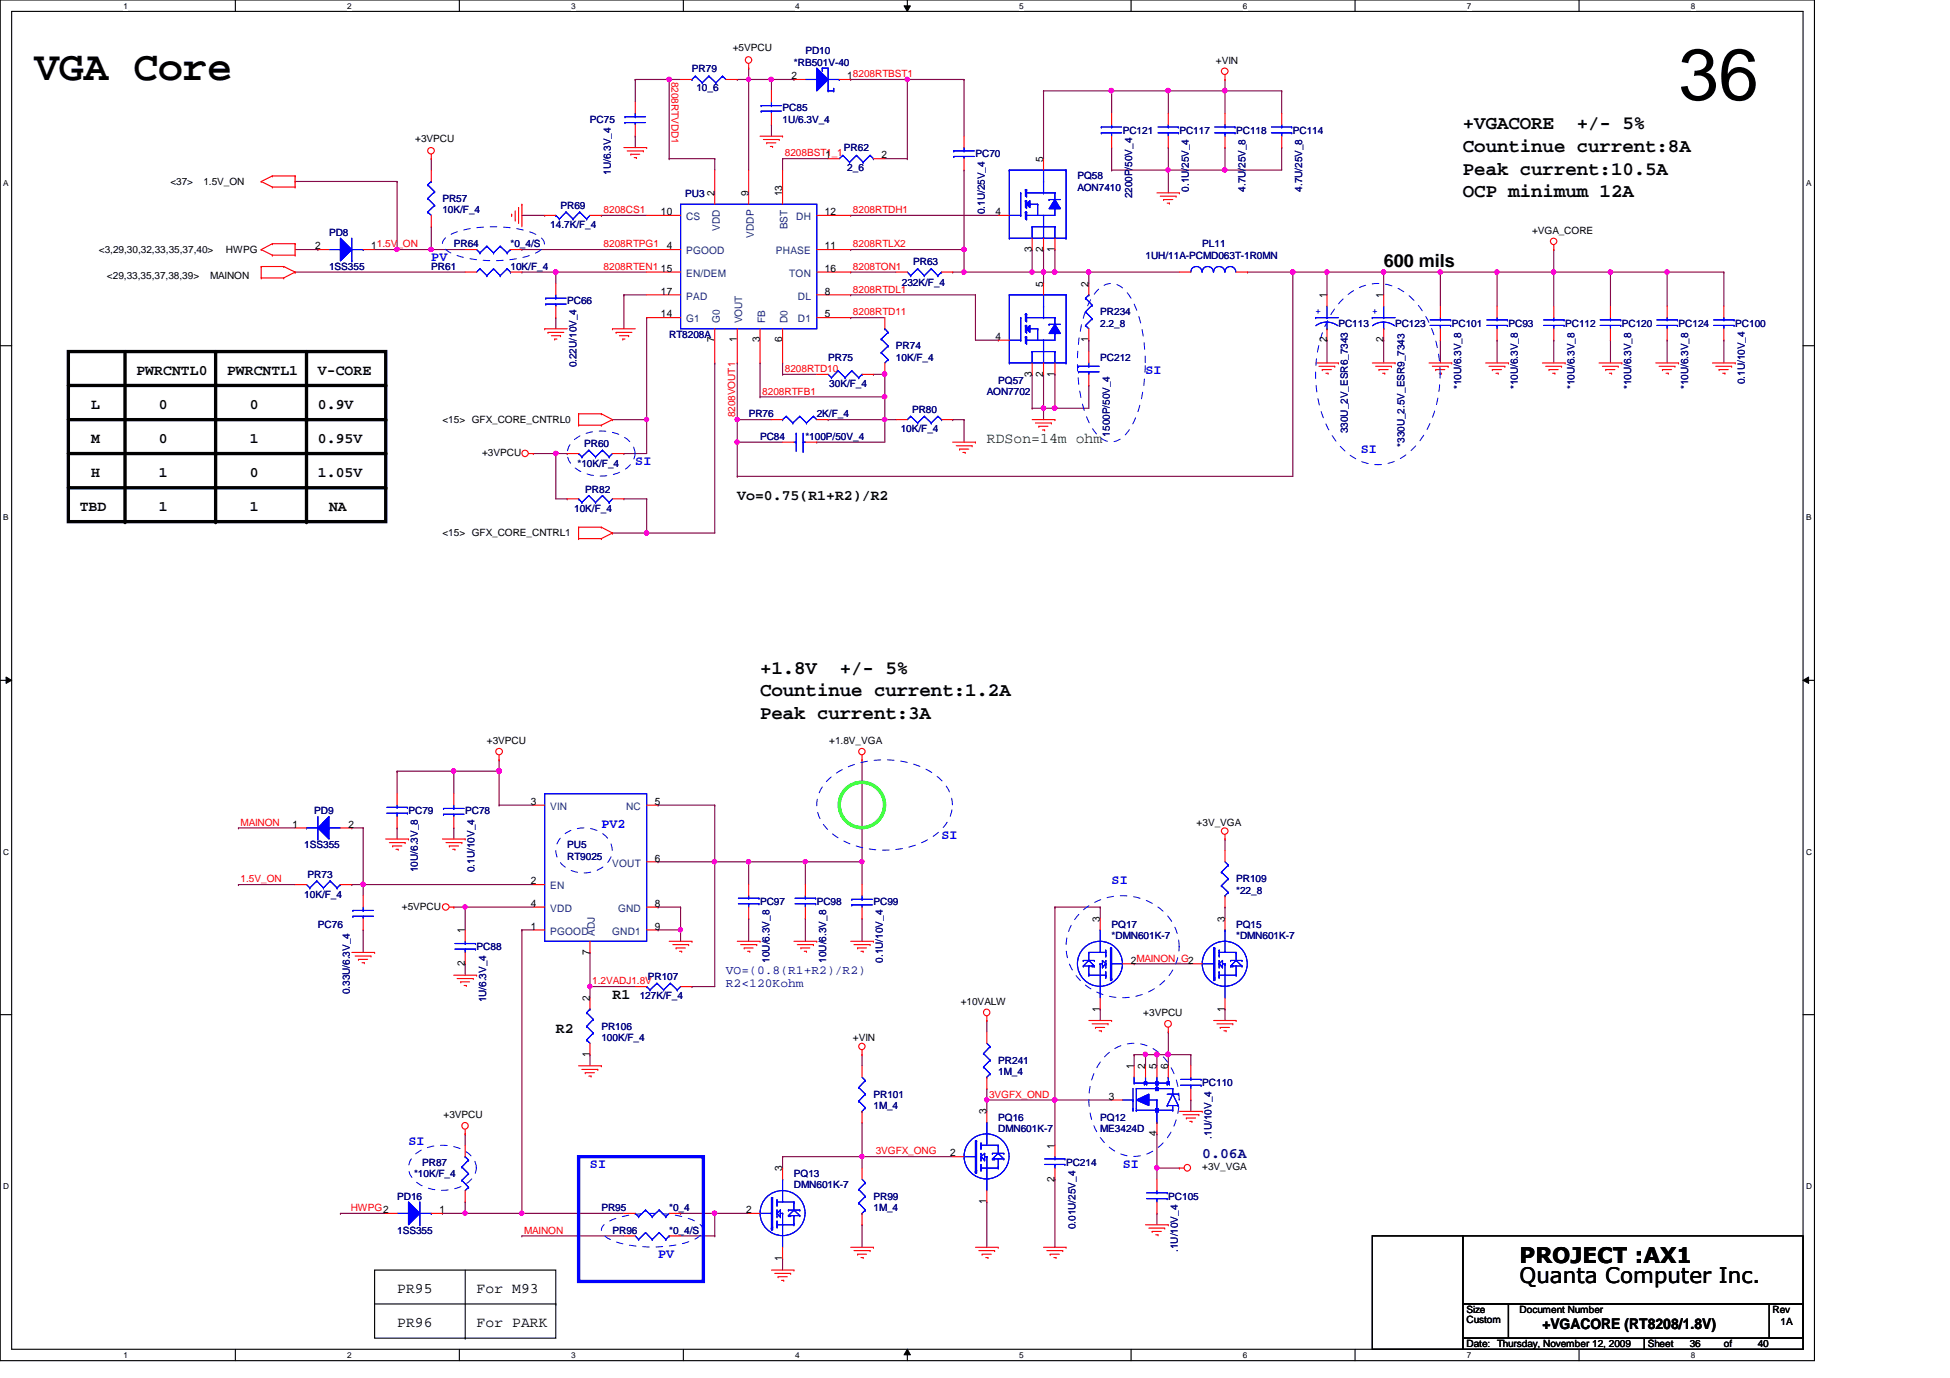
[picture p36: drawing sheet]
<svg xmlns="http://www.w3.org/2000/svg" width="297mm" height="210mm" viewBox="0 0 297 210" stroke-linecap="round" stroke-linejoin="round" font-family="sans-serif">
<defs><g id="words">
<text font-size="11" x="255.7" y="15.2">36</text>
<text font-size="6.3" x="5.2" y="12.2">VGA Core</text>
<g font-size="3.3">
<text x="231.5" y="195.5">Quanta Computer Inc.</text>
<text x="231.5" y="192.4">PROJECT :AX1</text>
</g>
<g font-size="2.9">
<text x="222.8" y="19.7">+VGACORE</text>
<text x="222.8" y="23.2">Countinue current:8A</text>
<text x="240.2" y="19.7">+/- 5%</text>
<text x="222.8" y="26.6">Peak current:10.5A</text>
<text x="222.8" y="30.1">OCP minimum 12A</text>
<text x="115.8" y="106">Countinue current:1.2A</text>
<text x="115.8" y="102.6">+1.8V</text>
<text x="127.9" y="102.6">+/- 5%</text>
<text x="115.8" y="109.5">Peak current:3A</text>
</g>
<text font-size="2.8" x="210.8" y="40.6">600 mils</text>
<g font-size="2.2">
<text x="20.8" y="57.1">PWRCNTL0</text>
<text x="34.6" y="57.1">PWRCNTL1</text>
<text x="48.4" y="57.1">V-CORE</text>
<text x="13.9" y="62.3">L</text>
<text x="24.2" y="62.3">0</text>
<text x="38.1" y="62.3">0</text>
<text x="48.4" y="62.3">0.9V</text>
<text x="13.9" y="67.5">M</text>
<text x="24.2" y="67.5">0</text>
<text x="38.1" y="67.5">1</text>
<text x="48.4" y="67.5">0.95V</text>
<text x="12.1" y="77.9">TBD</text>
<text x="13.9" y="72.7">H</text>
<text x="24.2" y="72.7">1</text>
<text x="24.2" y="77.9">1</text>
<text x="38.1" y="77.9">1</text>
<text x="38.1" y="72.7">0</text>
<text x="48.4" y="72.7">1.05V</text>
<text x="50.1" y="77.9">NA</text>
<text x="112.3" y="76.2">Vo=0.75(R1+R2)/R2</text>
<text x="93.3" y="152.1">R1</text>
<text x="84.7" y="157.3">R2</text>
<text x="60.5" y="197">PR95</text>
<text x="72.6" y="197">For M93</text>
<text x="60.5" y="202.2">PR96</text>
<text x="72.6" y="202.2">For PARK</text>
<text x="234.9" y="202.4">+VGACORE (RT8208/1.8V)</text>
</g>
<text font-size="2.2" fill="#008000" x="150.3" y="67.5">RDSon=14m ohm</text>
<text font-size="2.2" fill="#000080" x="183.1" y="176.3">0.06A</text>
<g font-size="2" fill="#00f">
<text x="65.7" y="39.7">PV</text>
<text x="174.5" y="57">SI</text>
<text x="96.8" y="70.8">SI</text>
<text x="207.3" y="69">SI</text>
<text x="91.6" y="126.1">PV2</text>
<text x="143.4" y="127.8">SI</text>
<text x="169.3" y="134.7">SI</text>
<text x="62.2" y="174.4">SI</text>
<text x="89.9" y="177.9">SI</text>
<text x="171" y="177.9">SI</text>
<text x="100.2" y="191.7">PV</text>
</g>
<g font-size="1.9" fill="#000080">
<text x="110.6" y="148.3">VO=(0.8(R1+R2)/R2)</text>
<text x="110.6" y="150.3">R2&lt;120Kohm</text>
</g>
<g font-size="1.6">
<text x="120.6" y="12.1">2</text>
<text x="129.1" y="12.1">18208RTBST1</text>
<text x="108.8" y="29.9" transform="rotate(-90 108.8 29.9)">2</text>
<text x="114" y="29.9" transform="rotate(-90 114 29.9)">9</text>
<text x="119.2" y="29.9" transform="rotate(-90 119.2 29.9)">13</text>
<text x="125.7" y="24.1">1</text>
<text x="134.3" y="24.1">2</text>
<text x="158.9" y="24.7" transform="rotate(-90 158.9 24.7)">5</text>
<text x="100.7" y="32.8">10</text>
<text x="125.6" y="32.8">12</text>
<text x="151.6" y="32.8">4</text>
<text x="48" y="38">2</text>
<text x="56.6" y="38">11.5V_ON</text>
<text x="100.7" y="41.4">15</text>
<text x="101.6" y="38">4</text>
<text x="125.6" y="38">11</text>
<text x="125.6" y="41.4">16</text>
<text x="157.2" y="38.4" transform="rotate(-90 157.2 38.4)">3</text>
<text x="158.9" y="38.4" transform="rotate(-90 158.9 38.4)">2</text>
<text x="160.7" y="38.4" transform="rotate(-90 160.7 38.4)">1</text>
<text x="100.7" y="44.9">17</text>
<text x="125.6" y="44.9">8</text>
<text x="158.9" y="43.7" transform="rotate(-90 158.9 43.7)">5</text>
<text x="165.8" y="43.7" transform="rotate(-90 165.8 43.7)">2</text>
<text x="202.1" y="45.4" transform="rotate(-90 202.1 45.4)">1</text>
<text x="210.7" y="45.4" transform="rotate(-90 210.7 45.4)">1</text>
<text x="100.7" y="48.3">14</text>
<text x="108.8" y="52.2" transform="rotate(-90 108.8 52.2)">7</text>
<text x="112.3" y="52.2" transform="rotate(-90 112.3 52.2)">1</text>
<text x="115.7" y="52.2" transform="rotate(-90 115.7 52.2)">3</text>
<text x="119.2" y="52.2" transform="rotate(-90 119.2 52.2)">6</text>
<text x="125.6" y="48.3">5</text>
<text x="151.6" y="51.8">4</text>
<text x="165.8" y="52.2" transform="rotate(-90 165.8 52.2)">1</text>
<text x="202.1" y="52.2" transform="rotate(-90 202.1 52.2)">2</text>
<text x="210.7" y="52.2" transform="rotate(-90 210.7 52.2)">2</text>
<text x="157.2" y="57.4" transform="rotate(-90 157.2 57.4)">3</text>
<text x="158.9" y="57.4" transform="rotate(-90 158.9 57.4)">2</text>
<text x="160.7" y="57.4" transform="rotate(-90 160.7 57.4)">1</text>
<text x="80.9" y="122.6">3</text>
<text x="99.7" y="122.6">5</text>
<text x="44.6" y="126.1">1</text>
<text x="53.1" y="126.1">2</text>
<text x="99.7" y="131.2">6</text>
<text x="80.9" y="134.7">2</text>
<text x="70.8" y="142.2" transform="rotate(-90 70.8 142.2)">1</text>
<text x="80.9" y="138.1">4</text>
<text x="80.9" y="141.6">1</text>
<text x="99.7" y="138.1">8</text>
<text x="99.7" y="141.6">9</text>
<text x="167.6" y="140.4" transform="rotate(-90 167.6 140.4)">3</text>
<text x="186.6" y="140.4" transform="rotate(-90 186.6 140.4)">3</text>
<text x="70.8" y="147.2" transform="rotate(-90 70.8 147.2)">2</text>
<text x="89.8" y="145.5" transform="rotate(-90 89.8 145.5)">7</text>
<text x="172.3" y="146.8">2MAINON_G2</text>
<text x="89.8" y="152.5" transform="rotate(-90 89.8 152.5)">2</text>
<text x="167.6" y="154.1" transform="rotate(-90 167.6 154.1)">1</text>
<text x="186.6" y="154.1" transform="rotate(-90 186.6 154.1)">1</text>
<text x="89.8" y="161" transform="rotate(-90 89.8 161)">1</text>
<text x="168.9" y="167.5">3</text>
<text x="172.7" y="162.9" transform="rotate(-90 172.7 162.9)">1</text>
<text x="174.5" y="162.9" transform="rotate(-90 174.5 162.9)">2</text>
<text x="176.2" y="162.9" transform="rotate(-90 176.2 162.9)">5</text>
<text x="177.9" y="162.9" transform="rotate(-90 177.9 162.9)">6</text>
<text x="150.3" y="169.8" transform="rotate(-90 150.3 169.8)">3</text>
<text x="176.2" y="173.1" transform="rotate(-90 176.2 173.1)">4</text>
<text x="119.2" y="178.4" transform="rotate(-90 119.2 178.4)">3</text>
<text x="144.7" y="176.1">2</text>
<text x="160.7" y="175" transform="rotate(-90 160.7 175)">1</text>
<text x="66.9" y="184.8">1</text>
<text x="113.7" y="184.8">2</text>
<text x="150.3" y="183.4" transform="rotate(-90 150.3 183.4)">1</text>
<text x="160.7" y="180" transform="rotate(-90 160.7 180)">2</text>
<text x="119.2" y="192.1" transform="rotate(-90 119.2 192.1)">1</text>
</g>
<g font-size="1.6" fill="#004080">
<text x="104.5" y="33.5">CS</text>
<text x="109.6" y="35.2" transform="rotate(-90 109.6 35.2)">VDD</text>
<text x="120" y="34.9" transform="rotate(-90 120 34.9)">BST</text>
<text x="121.3" y="33.5">DH</text>
<text x="104.5" y="38.7">PGOOD</text>
<text x="114.8" y="36.2" transform="rotate(-90 114.8 36.2)">VDDP</text>
<text x="118.2" y="38.7">PHASE</text>
<text x="104.5" y="42.2">EN/DEM</text>
<text x="104.5" y="45.6">PAD</text>
<text x="120.2" y="42.2">TON</text>
<text x="121.5" y="45.6">DL</text>
<text x="104.5" y="49.1">G1</text>
<text x="109.6" y="49.2" transform="rotate(-90 109.6 49.2)">G0</text>
<text x="113.1" y="49.2" transform="rotate(-90 113.1 49.2)">VOUT</text>
<text x="116.5" y="49.2" transform="rotate(-90 116.5 49.2)">FB</text>
<text x="120" y="49.2" transform="rotate(-90 120 49.2)">D0</text>
<text x="121.5" y="49.1">D1</text>
<text x="83.8" y="123.4">VIN</text>
<text x="95.4" y="123.4">NC</text>
<text x="93.3" y="132">VOUT</text>
<text x="83.8" y="135.5">EN</text>
<text x="83.8" y="138.9">VDD</text>
<text x="83.8" y="142.4">PGOOD</text>
<text x="90.6" y="142.5" transform="rotate(-90 90.6 142.5)">ADJ</text>
<text x="93.3" y="142.4">GND1</text>
<text x="94.1" y="138.9">GND</text>
</g>
<g font-size="1.5" fill="#000080">
<text x="105.4" y="10.9">PR79</text>
<text x="120.9" y="10">*RB501V-40</text>
<text x="122.7" y="8.3">PD10</text>
<text x="106.1" y="13.8">10_6</text>
<text x="119.2" y="16.9">PC85</text>
<text x="89.9" y="18.7">PC75</text>
<text x="119.2" y="18.7">1U/6.3V_4</text>
<text x="128.6" y="23">PR62</text>
<text x="148.6" y="23.9">PC70</text>
<text x="171" y="20.4">PC121</text>
<text x="179.7" y="20.4">PC117</text>
<text x="188.3" y="20.4">PC118</text>
<text x="196.9" y="20.4">PC114</text>
<text x="93" y="26.6" transform="rotate(-90 93 26.6)">1U/6.3V_4</text>
<text x="129.1" y="26.1">2_6</text>
<text x="164.1" y="27.3">PQ58</text>
<text x="164.1" y="29">AON7410</text>
<text x="181.1" y="29.2" transform="rotate(-90 181.1 29.2)">0.1U/25V_4</text>
<text x="189.7" y="29.2" transform="rotate(-90 189.7 29.2)">4.7U/25V_8</text>
<text x="198.4" y="29.2" transform="rotate(-90 198.4 29.2)">4.7U/25V_8</text>
<text x="50.1" y="35.9">PD8</text>
<text x="67.4" y="30.8">PR57</text>
<text x="67.4" y="32.5">10K/F_4</text>
<text x="83.8" y="34.8">14.7K/F_4</text>
<text x="85.4" y="31.8">PR69</text>
<text x="104.4" y="30.1">PU3</text>
<text x="150" y="32.6" transform="rotate(-90 150 32.6)">0.1U/25V_4</text>
<text x="172.5" y="30.2" transform="rotate(-90 172.5 30.2)">2200P/50V_4</text>
<text x="50.1" y="41.1">1SS355</text>
<text x="65.7" y="41.1">PR61</text>
<text x="69.1" y="37.7">PR64</text>
<text x="77.8" y="41.1">10K/F_4</text>
<text x="77.8" y="37.7">*0_4/S</text>
<text x="139.1" y="40.4">PR63</text>
<text x="174.5" y="39.4">1UH/11A-PCMD063T-1R0MN</text>
<text x="183.1" y="37.7">PL11</text>
<text x="86.4" y="46.3">PC66</text>
<text x="137.4" y="43.6">232K/F_4</text>
<text x="101.9" y="51.5">RT8208A</text>
<text x="136.5" y="53.2">PR74</text>
<text x="167.6" y="48">PR234</text>
<text x="167.6" y="49.8">2.2_8</text>
<text x="203.9" y="49.8">PC113</text>
<text x="212.5" y="49.8">PC123</text>
<text x="221.1" y="49.8">PC101</text>
<text x="229.8" y="49.8">PC93</text>
<text x="238.4" y="49.8">PC112</text>
<text x="247.1" y="49.8">PC120</text>
<text x="255.7" y="49.8">PC124</text>
<text x="264.3" y="49.8">PC100</text>
<text x="87.8" y="56" transform="rotate(-90 87.8 56)">0.22U/10V_4</text>
<text x="126.2" y="54.9">PR75</text>
<text x="126.3" y="58.9">30K/F_4</text>
<text x="136.5" y="54.9">10K/F_4</text>
<text x="152.1" y="58.4">PQ57</text>
<text x="167.6" y="54.9">PC212</text>
<text x="222.6" y="59.3" transform="rotate(-90 222.6 59.3)">*10U/6.3V_8</text>
<text x="231.2" y="59.3" transform="rotate(-90 231.2 59.3)">*10U/6.3V_8</text>
<text x="239.9" y="59.3" transform="rotate(-90 239.9 59.3)">*10U/6.3V_8</text>
<text x="248.5" y="59.3" transform="rotate(-90 248.5 59.3)">*10U/6.3V_8</text>
<text x="257.1" y="59.3" transform="rotate(-90 257.1 59.3)">*10U/6.3V_8</text>
<text x="265.8" y="58.5" transform="rotate(-90 265.8 58.5)">0.1U/10V_4</text>
<text x="114" y="63.6">PR76</text>
<text x="124.4" y="63.6">2K/F_4</text>
<text x="137.2" y="65.8">10K/F_4</text>
<text x="138.9" y="62.9">PR80</text>
<text x="150.3" y="60.1">AON7702</text>
<text x="205.3" y="66" transform="rotate(-90 205.3 66)">330U_2V_ESR6_7343</text>
<text x="88" y="71.2">*10K/F_4</text>
<text x="89" y="68.1">PR60</text>
<text x="115.8" y="67.1">PC84</text>
<text x="122.7" y="67.1">*100P/50V_4</text>
<text x="169" y="66.5" transform="rotate(-90 169 66.5)">1500P/50V_4</text>
<text x="213.9" y="68.1" transform="rotate(-90 213.9 68.1)">*330U_2.5V_ESR9_7343</text>
<text x="87.5" y="77.9">10K/F_4</text>
<text x="89.2" y="75.1">PR82</text>
<text x="47.9" y="124">PD9</text>
<text x="62.2" y="124">PC79</text>
<text x="70.9" y="124">PC78</text>
<text x="46.4" y="129.2">1SS355</text>
<text x="86.4" y="129.2">PU5</text>
<text x="86.4" y="130.9">RT9025</text>
<text x="46.4" y="136.8">10K/F_4</text>
<text x="46.9" y="133.7">PR73</text>
<text x="63.7" y="132.8" transform="rotate(-90 63.7 132.8)">10U/6.3V_8</text>
<text x="72.3" y="132.8" transform="rotate(-90 72.3 132.8)">0.1U/10V_4</text>
<text x="115.8" y="137.8">PC97</text>
<text x="124.4" y="137.8">PC98</text>
<text x="133.1" y="137.8">PC99</text>
<text x="188.3" y="134.4">PR109</text>
<text x="188.3" y="136.1">*22_8</text>
<text x="48.4" y="141.3">PC76</text>
<text x="169.3" y="141.3">PQ17</text>
<text x="169.3" y="143">*DMN601K-7</text>
<text x="188.3" y="141.3">PQ15</text>
<text x="188.3" y="143">*DMN601K-7</text>
<text x="72.6" y="144.8">PC88</text>
<text x="98.7" y="149.3">PR107</text>
<text x="117.2" y="146.6" transform="rotate(-90 117.2 146.6)">10U/6.3V_8</text>
<text x="125.9" y="146.6" transform="rotate(-90 125.9 146.6)">10U/6.3V_8</text>
<text x="134.5" y="146.6" transform="rotate(-90 134.5 146.6)">0.1U/10V_4</text>
<text x="53.3" y="151.5" transform="rotate(-90 53.3 151.5)">0.33U/6.3V_4</text>
<text x="74" y="152.7" transform="rotate(-90 74 152.7)">1U/6.3V_4</text>
<text x="97.4" y="152.2">127K/F_4</text>
<text x="91.6" y="156.8">PR106</text>
<text x="91.6" y="158.6">100K/F_4</text>
<text x="133.1" y="167.2">PR101</text>
<text x="152.1" y="162.1">PR241</text>
<text x="152.1" y="163.7">1M_4</text>
<text x="183.1" y="165.5">PC110</text>
<text x="133.1" y="169">1M_4</text>
<text x="152.1" y="170.7">PQ16</text>
<text x="152.1" y="172.4">DMN601K-7</text>
<text x="167.6" y="170.7">PQ12</text>
<text x="167.6" y="172.4">ME3424D</text>
<text x="184.6" y="173.4" transform="rotate(-90 184.6 173.4)">.1U/10V_4</text>
<text x="63.1" y="179.3">*10K/F_4</text>
<text x="64.3" y="177.6">PR87</text>
<text x="120.9" y="179.3">PQ13</text>
<text x="162.4" y="177.6">PC214</text>
<text x="60.5" y="182.8">PD16</text>
<text x="91.6" y="184.5">PR95</text>
<text x="101.9" y="184.5">*0_4</text>
<text x="120.9" y="181">DMN601K-7</text>
<text x="133.1" y="182.8">PR99</text>
<text x="133.1" y="184.5">1M_4</text>
<text x="178" y="182.8">PC105</text>
<text x="60.5" y="188">1SS355</text>
<text x="93.3" y="188">PR96</text>
<text x="101.9" y="188">*0_4/S</text>
<text x="163.8" y="187.2" transform="rotate(-90 163.8 187.2)">0.01U/25V_4</text>
<text x="179.4" y="190.7" transform="rotate(-90 179.4 190.7)">.1U/10V_4</text>
</g>
<g font-size="1.5">
<text x="111.6" y="7.8">+5VPCU</text>
<text x="185.2" y="9.7">+VIN</text>
<text x="63.2" y="21.6">+3VPCU</text>
<text x="25.9" y="28.2">&lt;37&gt;</text>
<text x="31" y="28.2">1.5V_ON</text>
<text x="233.4" y="35.6">+VGA_CORE</text>
<text x="15.1" y="38.5">&lt;3,29,30,32,33,35,37,40&gt;</text>
<text x="34.4" y="38.5">HWPG</text>
<text x="16.3" y="42.5">&lt;29,33,35,37,38,39&gt;</text>
<text x="32" y="42.5">MAINON</text>
<text x="67.4" y="64.4">&lt;15&gt; GFX_CORE_CNTRL0</text>
<text x="73.4" y="69.5">+3VPCU</text>
<text x="67.4" y="81.7">&lt;15&gt; GFX_CORE_CNTRL1</text>
<text x="74.2" y="113.3">+3VPCU</text>
<text x="126.3" y="113.3">+1.8V_VGA</text>
<text x="182.3" y="125.8">+3V_VGA</text>
<text x="61.2" y="138.6">+5VPCU</text>
<text x="146.3" y="153">+10VALW</text>
<text x="174.2" y="154.8">+3VPCU</text>
<text x="129.9" y="158.6">+VIN</text>
<text x="67.6" y="170.3">+3VPCU</text>
<text x="183.1" y="178.3">+3V_VGA</text>
<text x="223.4" y="200">Size</text>
<text x="223.4" y="201.6">Custom</text>
<text x="231.5" y="200">Document Number</text>
<text x="270" y="200">Rev</text>
<text x="271.2" y="201.8">1A</text>
<text x="223.4" y="205.2">Date: Thursday, November 12, 2009</text>
<text x="251" y="205.2">Sheet</text>
<text x="257.4" y="205.2">36</text>
<text x="262.6" y="205.2">of</text>
<text x="267.8" y="205.2">40</text>
</g>
<g font-size="1.5" fill="#f00">
<text x="102.3" y="12.4" transform="rotate(90 102.3 12.4)">8208RTVDD1</text>
<text x="119.5" y="23.8">8208BST1_1</text>
<text x="91.9" y="32.5">8208CS1</text>
<text x="129.9" y="32.5">8208RTDH1</text>
<text x="91.9" y="41.1">8208RTEN1</text>
<text x="91.9" y="37.7">8208RTPG1</text>
<text x="129.9" y="41.1">8208TON1</text>
<text x="129.9" y="37.7">8208RTLX2</text>
<text x="129.9" y="44.6">8208RTDL1</text>
<text x="129.9" y="48">8208RTD11</text>
<text x="119.5" y="56.7">8208RTD10</text>
<text x="112" y="63.6" transform="rotate(-90 112 63.6)">8208VOUT1</text>
<text x="116.1" y="60.1">8208RTFB1</text>
<text x="36.7" y="125.8">MAINON</text>
<text x="36.7" y="134.4">1.5V_ON</text>
<text x="90.2" y="149.9">1.2VADJ1.8V</text>
<text x="150.7" y="167.2">3VGFX_OND</text>
<text x="133.4" y="175.9">3VGFX_ONG</text>
<text x="53.4" y="184.5">HWPG2</text>
<text x="79.8" y="187.9">MAINON</text>
</g>
<g font-size="1.5" fill="#00f">
<text x="200.4" y="47.9">+</text>
<text x="209" y="47.9">+</text>
</g>
<g font-size="1.3">
<text x="18.8" y="1.4">1</text>
<text x="52.9" y="1.4">2</text>
<text x="87" y="1.4">3</text>
<text x="121.1" y="1.4">4</text>
<text x="155.2" y="1.4">5</text>
<text x="189.3" y="1.4">6</text>
<text x="223.4" y="1.4">7</text>
<text x="257.6" y="1.4">8</text>
<text x=".5" y="28.3">A</text>
<text x="275.1" y="28.3">A</text>
<text x=".5" y="79.2">B</text>
<text x="275.1" y="79.2">B</text>
<text x=".5" y="130.2">C</text>
<text x="275.1" y="130.2">C</text>
<text x=".5" y="181.1">D</text>
<text x="275.1" y="181.1">D</text>
<text x="18.8" y="206.9">1</text>
<text x="52.9" y="206.9">2</text>
<text x="87" y="206.9">3</text>
<text x="121.1" y="206.9">4</text>
<text x="155.2" y="206.9">5</text>
<text x="189.3" y="206.9">6</text>
<text x="223.4" y="206.9">7</text>
<text x="257.6" y="206.9">8</text>
</g>
</g></defs>
<path d="M0 0h276.4v207.3h-276.4zM1.8 1.7h272.9v203.8h-272.9z" fill="none" stroke="#000" stroke-width=".17"/>
<g fill="#fff">
<path d="M18.8 .2h.7v1.4h-.7z"/>
<path d="M18.8 205.7h.7v1.4h-.7z"/>
</g>
<path d="M35.9 0v1.7M35.9 205.5v1.8" fill="none" stroke="#000" stroke-width=".17"/>
<g fill="#fff">
<path d="M52.9 .2h.6v1.4h-.6z"/>
<path d="M52.9 205.7h.6v1.4h-.6z"/>
</g>
<path d="M70 0v1.7M70 205.5v1.8" fill="none" stroke="#000" stroke-width=".17"/>
<g fill="#fff">
<path d="M87 .2h.7v1.4h-.7z"/>
<path d="M87 205.7h.7v1.4h-.7z"/>
</g>
<path d="M104.1 0v1.7M104.1 205.5v1.8" fill="none" stroke="#000" stroke-width=".17"/>
<g fill="#fff">
<path d="M121.1 .2h.7v1.4h-.7z"/>
<path d="M121.1 205.7h.7v1.4h-.7z"/>
</g>
<path d="M138.2 0v1.7M138.2 205.5v1.8" fill="none" stroke="#000" stroke-width=".17"/>
<path d="M137.7 .9h1l-.5 .8zM138.2 205.5l.5 .9h-1z" fill="#000"/>
<path d="M137.7 .9h1l-.5 .8zM138.2 205.5l.5 .9h-1z" fill="none" stroke="#000" stroke-width=".15"/>
<g fill="#fff">
<path d="M155.2 .2h.7v1.4h-.7z"/>
<path d="M155.2 205.7h.7v1.4h-.7z"/>
</g>
<path d="M172.3 0v1.7M172.3 205.5v1.8" fill="none" stroke="#000" stroke-width=".17"/>
<g fill="#fff">
<path d="M189.3 .2h.7v1.4h-.7z"/>
<path d="M189.3 205.7h.7v1.4h-.7z"/>
</g>
<path d="M206.4 0v1.7M206.4 205.5v1.8" fill="none" stroke="#000" stroke-width=".17"/>
<g fill="#fff">
<path d="M223.4 .2h.7v1.4h-.7z"/>
<path d="M223.4 205.7h.7v1.4h-.7z"/>
</g>
<path d="M240.5 0v1.7M240.5 205.5v1.8" fill="none" stroke="#000" stroke-width=".17"/>
<g fill="#fff">
<path d="M257.6 .2h.6v1.4h-.6z"/>
<path d="M257.6 205.7h.6v1.4h-.6z"/>
<path d="M.5 27.2h.8v1.4h-.8z"/>
<path d="M275.1 27.2h.8v1.4h-.8z"/>
<path d="M.5 78.1h.8v1.4h-.8z"/>
<path d="M275.1 78.1h.8v1.4h-.8z"/>
</g>
<path d="M0 52.7h1.8M274.7 52.7h1.7" fill="none" stroke="#000" stroke-width=".17"/>
<g fill="#fff">
<path d="M.5 129.1h.9v1.4h-.9z"/>
<path d="M275.1 129.1h.9v1.4h-.9z"/>
</g>
<path d="M0 103.6h1.8M274.7 103.6h1.7" fill="none" stroke="#000" stroke-width=".17"/>
<path d="M.9 103.1l.9 .5-.9 .5zM274.7 103.6l.8-.5v1z" fill="#000"/>
<path d="M.9 103.1l.9 .5-.9 .5zM274.7 103.6l.8-.5v1z" fill="none" stroke="#000" stroke-width=".15"/>
<g fill="#fff">
<path d="M.5 180h.9v1.4h-.9z"/>
<path d="M275.1 180h.9v1.4h-.9z"/>
</g>
<path d="M0 154.6h1.8M274.7 154.6h1.7" fill="none" stroke="#000" stroke-width=".17"/>
<path d="M60.5 27.6h.1M60.5 27.6v10.4M65.7 38h.1M65.7 38h5.2M84.7 69.1h1.7M86.4 69.1h.1M103.7 184.8h.1M103.7 188.3h5.2M103.7 184.8h5.2M108.9 188.3h.1M108.9 184.8h.1M108.9 184.8v3.5" fill="none" stroke="#800040" stroke-width=".17"/>
<circle cx="65.7" cy="38" r=".33" fill="#f0f"/>
<circle cx="65.7" cy="38" r=".33" fill="none" stroke="#f0f" stroke-width=".17"/>
<g fill="none" stroke="#800040" stroke-width=".17">
<path d="M186.6 22.5h.1M186.6 22.5v3.4M210.8 51.8h.1M210.8 51.8v3.5M219.4 51.8h.1M219.4 51.8v3.5M228 41.4h.1M228 41.4h17.3M236.7 41.4h.1M236.7 51.8h.1M236.7 41.4v5.3M236.7 51.8v3.5"/>
<path d="M245.3 41.4h.1M245.3 51.8h.1M245.3 41.4v5.3M245.3 51.8v3.5"/>
</g>
<circle cx="236.6" cy="41.4" r=".33" fill="#f0f"/>
<circle cx="236.6" cy="41.4" r=".33" fill="none" stroke="#f0f" stroke-width=".17"/>
<path d="M186.6 13.8h.1M186.6 13.8v3.5" fill="none" stroke="#800040" stroke-width=".17"/>
<circle cx="186.6" cy="13.8" r=".34" fill="#f0f"/>
<circle cx="186.6" cy="13.8" r=".34" fill="none" stroke="#f0f" stroke-width=".17"/>
<path d="M245.3 41.4h.1M245.3 41.4h8.7M254 41.4h.1M254 51.8h.1M254 41.4v5.3M254 51.8v3.5" fill="none" stroke="#800040" stroke-width=".17"/>
<circle cx="245.3" cy="41.4" r=".33" fill="#f0f"/>
<circle cx="245.3" cy="41.4" r=".33" fill="none" stroke="#f0f" stroke-width=".17"/>
<path d="M236.7 38h.1M236.7 38v3.4M219.4 41.4h.1M219.4 41.4h8.6" fill="none" stroke="#800040" stroke-width=".17"/>
<circle cx="219.4" cy="41.4" r=".33" fill="#f0f"/>
<circle cx="219.4" cy="41.4" r=".33" fill="none" stroke="#f0f" stroke-width=".17"/>
<path d="M210.8 41.4h.1M210.8 41.4h8.6" fill="none" stroke="#800040" stroke-width=".17"/>
<circle cx="210.7" cy="41.4" r=".33" fill="#f0f"/>
<circle cx="210.7" cy="41.4" r=".33" fill="none" stroke="#f0f" stroke-width=".17"/>
<path d="M186.6 13.8h.1M186.6 13.8h8.6M195.2 13.8h.1M195.2 13.8v3.5M169.3 25.9h.1M178 22.5h.1M178 22.5v3.4h-8.7M195.2 22.5h.1M195.2 22.5v3.4M228 41.4h.1M228 41.4v5.3" fill="none" stroke="#800040" stroke-width=".17"/>
<circle cx="228" cy="41.4" r=".33" fill="#f0f"/>
<circle cx="228" cy="41.4" r=".33" fill="none" stroke="#f0f" stroke-width=".17"/>
<path d="M228 51.8h.1M228 51.8v3.5M254 41.4h.1M254 41.4h8.6" fill="none" stroke="#800040" stroke-width=".17"/>
<circle cx="253.9" cy="41.4" r=".33" fill="#f0f"/>
<circle cx="253.9" cy="41.4" r=".33" fill="none" stroke="#f0f" stroke-width=".17"/>
<path d="M178 13.8h.1M178 13.8h8.6" fill="none" stroke="#800040" stroke-width=".17"/>
<circle cx="177.9" cy="13.8" r=".34" fill="#f0f"/>
<circle cx="177.9" cy="13.8" r=".34" fill="none" stroke="#f0f" stroke-width=".17"/>
<path d="M57.1 38h3.4M60.5 38h.1M65.7 34.5h.1M65.7 34.5v3.5M160.7 41.4h.1M160.7 41.4h5.2" fill="none" stroke="#800040" stroke-width=".17"/>
<circle cx="160.6" cy="41.4" r=".34" fill="#f0f"/>
<circle cx="160.6" cy="41.4" r=".34" fill="none" stroke="#f0f" stroke-width=".17"/>
<path d="M160.7 138.2h.1M160.7 138.2h6.9M178 160.7h.1M178 160.7h3.4" fill="none" stroke="#800040" stroke-width=".17"/>
<circle cx="177.9" cy="160.6" r=".34" fill="#f0f"/>
<circle cx="177.9" cy="160.6" r=".34" fill="none" stroke="#f0f" stroke-width=".17"/>
<g fill="none" stroke="#800040" stroke-width=".17">
<path d="M160.7 138.2h.1M160.7 138.2v29.4M167.6 138.2h.1M167.6 138.2v1.7M167.6 153.7h.1M167.6 153.7v1.7M172.8 146.8h.1M172.8 146.8h8.6M178 157.2h.1M178 157.2v3.5M172.8 160.7h.1M172.8 160.7v1.6"/>
<path d="M172.8 160.7h1.7"/>
</g>
<circle cx="160.7" cy="167.5" r=".33" fill="#f0f"/>
<circle cx="160.7" cy="167.5" r=".33" fill="none" stroke="#f0f" stroke-width=".17"/>
<path d="M174.5 160.7h.1M174.5 160.7v1.6" fill="none" stroke="#800040" stroke-width=".17"/>
<circle cx="174.5" cy="160.6" r=".33" fill="#f0f"/>
<circle cx="174.5" cy="160.6" r=".33" fill="none" stroke="#f0f" stroke-width=".17"/>
<path d="M150.3 165.8h.1M150.3 167.6h.1M150.3 165.8v3.5M150.3 167.6h10.4M160.7 167.6h.1M160.7 179.6h.1M160.7 167.6v6.9M160.7 179.6v10.4M174.5 160.7h.1M174.5 160.7h1.7" fill="none" stroke="#800040" stroke-width=".17"/>
<circle cx="160.7" cy="167.5" r=".33" fill="#f0f"/>
<circle cx="160.7" cy="167.5" r=".33" fill="none" stroke="#f0f" stroke-width=".17"/>
<circle cx="150.3" cy="167.5" r=".32" fill="#f0f"/>
<circle cx="150.3" cy="167.5" r=".32" fill="none" stroke="#f0f" stroke-width=".17"/>
<path d="M150.3 155.4h.1M150.3 155.4v1.8M160.7 167.6h.1M160.7 167.6h8.6M176.2 177.9h.1M176.2 172.7h.1M176.2 177.9h3.5M176.2 172.7v5.2M79.5 184.8h.1M79.5 184.8h15.5M150.3 183.1h.1M150.3 183.1v6.9" fill="none" stroke="#800040" stroke-width=".17"/>
<circle cx="176.2" cy="177.9" r=".33" fill="#f0f"/>
<circle cx="176.2" cy="177.9" r=".33" fill="none" stroke="#f0f" stroke-width=".17"/>
<path d="M131.3 176.2h.1M131.3 176.2h13.8" fill="none" stroke="#800040" stroke-width=".17"/>
<circle cx="131.3" cy="176.2" r=".32" fill="#f0f"/>
<circle cx="131.3" cy="176.2" r=".32" fill="none" stroke="#f0f" stroke-width=".17"/>
<g fill="none" stroke="#800040" stroke-width=".17">
<path d="M122.7 131.3h.1M122.7 131.3v3.4M186.6 127.8h.1M186.6 138.2h.1M186.6 127.8v1.7M186.6 138.2v1.7M89.9 150.3h.1M89.9 150.3h6.9M89.9 150.3v1.7M186.6 153.7h.1M186.6 153.7v1.7M119.2 176.2h.1"/>
<path d="M119.2 176.2v1.7M119.2 176.2h12.1M131.3 171h.1M131.3 176.2h.1M131.3 160.7h.1M131.3 160.7v1.6M131.3 171v6.9M119.2 191.7h.1M119.2 191.7v1.8M131.3 186.6h.1M131.3 186.6v3.4"/>
</g>
<circle cx="89.8" cy="150.3" r=".32" fill="#f0f"/>
<circle cx="89.8" cy="150.3" r=".32" fill="none" stroke="#f0f" stroke-width=".17"/>
<path d="M131.3 115.7h.1M131.3 115.7v15.6M108.9 131.3h.1M108.9 131.3h5.1M100.2 141.6h.1M100.2 141.6h3.5" fill="none" stroke="#800040" stroke-width=".17"/>
<circle cx="114" cy="131.2" r=".32" fill="#f0f"/>
<circle cx="114" cy="131.2" r=".32" fill="none" stroke="#f0f" stroke-width=".17"/>
<path d="M122.7 131.3h.1M122.7 131.3h8.6M105.4 150.3h.1M105.4 150.3h3.5" fill="none" stroke="#800040" stroke-width=".17"/>
<circle cx="131.3" cy="131.2" r=".32" fill="#f0f"/>
<circle cx="131.3" cy="131.2" r=".32" fill="none" stroke="#f0f" stroke-width=".17"/>
<circle cx="122.7" cy="131.2" r=".32" fill="#f0f"/>
<circle cx="122.7" cy="131.2" r=".32" fill="none" stroke="#f0f" stroke-width=".17"/>
<path d="M76 115.7h.1M76 115.7v1.8M100.2 138.2h.1M100.2 138.2h3.5" fill="none" stroke="#800040" stroke-width=".17"/>
<circle cx="76" cy="117.4" r=".34" fill="#f0f"/>
<circle cx="76" cy="117.4" r=".34" fill="none" stroke="#f0f" stroke-width=".17"/>
<path d="M69.1 117.5h.1M69.1 117.5v3.4M55.3 134.7h.1M55.3 134.7h25.9" fill="none" stroke="#800040" stroke-width=".17"/>
<circle cx="55.3" cy="134.7" r=".33" fill="#f0f"/>
<circle cx="55.3" cy="134.7" r=".33" fill="none" stroke="#f0f" stroke-width=".17"/>
<path d="M108.9 184.8h.1M108.9 184.8h5.1" fill="none" stroke="#800040" stroke-width=".17"/>
<circle cx="108.8" cy="184.8" r=".33" fill="#f0f"/>
<circle cx="108.8" cy="184.8" r=".33" fill="none" stroke="#f0f" stroke-width=".17"/>
<path d="M114 131.3h.1M114 131.3h8.7" fill="none" stroke="#800040" stroke-width=".17"/>
<circle cx="114" cy="131.2" r=".32" fill="#f0f"/>
<circle cx="114" cy="131.2" r=".32" fill="none" stroke="#f0f" stroke-width=".17"/>
<path d="M103.7 138.2h.1M103.7 138.2v3.4M108.9 131.3h.1M108.9 131.3v19" fill="none" stroke="#800040" stroke-width=".17"/>
<circle cx="108.8" cy="131.2" r=".33" fill="#f0f"/>
<circle cx="108.8" cy="131.2" r=".33" fill="none" stroke="#f0f" stroke-width=".17"/>
<path d="M114 139.9h.1M114 139.9v3.5M122.7 139.9h.1M122.7 139.9v3.5M131.3 139.9h.1M131.3 139.9v3.5M103.7 141.6h.1M103.7 141.6v1.8" fill="none" stroke="#800040" stroke-width=".17"/>
<circle cx="103.6" cy="141.6" r=".32" fill="#f0f"/>
<circle cx="103.6" cy="141.6" r=".32" fill="none" stroke="#f0f" stroke-width=".17"/>
<g fill="none" stroke="#800040" stroke-width=".17">
<path d="M60.5 117.5h.1M60.5 117.5v3.4M60.5 117.5h15.5M69.1 117.5h.1M76 117.5h.1M76 117.5v5.1M60.5 126.1h.1M60.5 126.1v1.7M69.1 126.1h.1M69.1 126.1v1.7M114 131.3h.1M114 131.3v3.4"/>
<path d="M131.3 131.3h.1M131.3 131.3v3.4"/>
</g>
<circle cx="76" cy="117.4" r=".34" fill="#f0f"/>
<circle cx="76" cy="117.4" r=".34" fill="none" stroke="#f0f" stroke-width=".17"/>
<circle cx="69.1" cy="117.4" r=".33" fill="#f0f"/>
<circle cx="69.1" cy="117.4" r=".33" fill="none" stroke="#f0f" stroke-width=".17"/>
<g fill="none" stroke="#800040" stroke-width=".17">
<path d="M36.3 134.7h.1M36.3 134.7h8.7M53.6 134.7h.1M53.6 134.7h1.7M55.3 134.7h.1M55.3 134.7v1.7M69.1 138.2h.1M69.1 138.2h12.1M70.9 138.2h.1M70.9 138.2v3.4M76 122.6h.1M76 122.6h5.2"/>
<path d="M100.2 122.6h.1M100.2 131.3h.1M100.2 122.6h8.7M108.9 122.6h.1M108.9 122.6v8.7h-8.7M55.3 141.6h.1M55.3 141.6v3.5M70.9 146.8h.1M70.9 146.8v1.7M79.5 141.6h.1M79.5 141.6h1.7M89.9 145.1h.1"/>
<path d="M89.9 145.1v5.2M89.9 160.7h.1M89.9 160.7v1.6"/>
</g>
<circle cx="70.8" cy="138.1" r=".32" fill="#f0f"/>
<circle cx="70.8" cy="138.1" r=".32" fill="none" stroke="#f0f" stroke-width=".17"/>
<path d="M36.3 126.1h.1M36.3 126.1h8.7M70.9 172.7h.1M70.9 172.7v1.8M70.9 183.1h.1M70.9 183.1v1.7" fill="none" stroke="#800040" stroke-width=".17"/>
<circle cx="70.8" cy="184.8" r=".32" fill="#f0f"/>
<circle cx="70.8" cy="184.8" r=".32" fill="none" stroke="#f0f" stroke-width=".17"/>
<path d="M176.2 160.7h.1M176.2 160.7v1.6M67.4 184.8h.1M67.4 184.8h3.5" fill="none" stroke="#800040" stroke-width=".17"/>
<circle cx="176.2" cy="160.6" r=".33" fill="#f0f"/>
<circle cx="176.2" cy="160.6" r=".33" fill="none" stroke="#f0f" stroke-width=".17"/>
<path d="M79.5 141.6h.1M79.5 141.6v43.2" fill="none" stroke="#800040" stroke-width=".17"/>
<circle cx="79.5" cy="184.8" r=".32" fill="#f0f"/>
<circle cx="79.5" cy="184.8" r=".32" fill="none" stroke="#f0f" stroke-width=".17"/>
<g fill="none" stroke="#800040" stroke-width=".17">
<path d="M53.6 126.1h.1M53.6 126.1h1.7M55.3 126.1h.1M55.3 126.1v8.6M176.2 177.9h.1M176.2 160.7h.1M176.2 177.9v1.7M176.2 160.7h1.8M178 160.7h.1M178 160.7v1.6M51.9 184.8h.1M51.9 184.8h6.9"/>
<path d="M176.2 184.8h.1M176.2 184.8v1.8"/>
</g>
<circle cx="177.9" cy="160.6" r=".34" fill="#f0f"/>
<circle cx="177.9" cy="160.6" r=".34" fill="none" stroke="#f0f" stroke-width=".17"/>
<circle cx="176.2" cy="160.6" r=".33" fill="#f0f"/>
<circle cx="176.2" cy="160.6" r=".33" fill="none" stroke="#f0f" stroke-width=".17"/>
<path d="M60.5 38h.1M60.5 38h5.2M202.1 51.8h.1M202.1 51.8v3.5M181.4 160.7h.1M181.4 167.6h.1M181.4 160.7v1.6M181.4 167.6v1.7M70.9 184.8h.1M70.9 184.8h8.6" fill="none" stroke="#800040" stroke-width=".17"/>
<circle cx="60.5" cy="38" r=".32" fill="#f0f"/>
<circle cx="60.5" cy="38" r=".32" fill="none" stroke="#f0f" stroke-width=".17"/>
<path d="M178 25.9h.1M178 25.9h8.6" fill="none" stroke="#800040" stroke-width=".17"/>
<circle cx="177.9" cy="25.9" r=".33" fill="#f0f"/>
<circle cx="177.9" cy="25.9" r=".33" fill="none" stroke="#f0f" stroke-width=".17"/>
<path d="M79.5 32.8h3.5M83 32.8h.1M91.6 32.8h.1M91.6 32.8h6.9M98.5 48.4h.1M98.5 48.4v15.5" fill="none" stroke="#800040" stroke-width=".17"/>
<circle cx="98.5" cy="63.9" r=".32" fill="#f0f"/>
<circle cx="98.5" cy="63.9" r=".32" fill="none" stroke="#f0f" stroke-width=".17"/>
<path d="M129.6 41.4h.1M129.6 41.4h6.9M81.2 69.1h3.5M84.7 69.1h.1M93.3 63.9h.1M93.3 63.9h5.2" fill="none" stroke="#800040" stroke-width=".17"/>
<circle cx="84.7" cy="69.1" r=".33" fill="#f0f"/>
<circle cx="84.7" cy="69.1" r=".33" fill="none" stroke="#f0f" stroke-width=".17"/>
<path d="M186.6 12.1h.1M186.6 12.1v1.7M84.7 76h1.7M86.4 76h.1M95 76h.1M95 69.1h.1M95 76h3.5M98.5 63.9h.1M98.5 63.9v5.2h-3.5M115.8 60.5h.1M115.8 60.5h19" fill="none" stroke="#800040" stroke-width=".17"/>
<circle cx="134.8" cy="60.4" r=".33" fill="#f0f"/>
<circle cx="134.8" cy="60.4" r=".33" fill="none" stroke="#f0f" stroke-width=".17"/>
<path d="M190 41.4h.1M190 41.4h6.9M196.9 41.4h.1M196.9 41.4v31.2M98.5 76h.1M98.5 76v5.2M98.5 81.2h.1M98.5 81.2h10.4" fill="none" stroke="#800040" stroke-width=".17"/>
<circle cx="98.5" cy="81.2" r=".32" fill="#f0f"/>
<circle cx="98.5" cy="81.2" r=".32" fill="none" stroke="#f0f" stroke-width=".17"/>
<path d="M114 10.4h.1M114 10.4v1.7M119.2 24.2h.1M119.2 24.2v1.7M129.6 32.8h.1M129.6 32.8h22.5M112.3 67.4h.1M112.3 67.4v5.2" fill="none" stroke="#800040" stroke-width=".17"/>
<circle cx="112.3" cy="67.3" r=".33" fill="#f0f"/>
<circle cx="112.3" cy="67.3" r=".33" fill="none" stroke="#f0f" stroke-width=".17"/>
<path d="M119.2 24.2h.1M119.2 24.2h6.9M134.8 24.2h3.4M138.2 24.2h.1M112.3 55.3h.1M112.3 55.3v8.6M202.1 41.4h.1M202.1 41.4h8.7M145.1 63.9h.1M145.1 63.9h1.8M146.9 63.9h.1M146.9 63.9v3.5" fill="none" stroke="#800040" stroke-width=".17"/>
<circle cx="202.1" cy="41.4" r=".33" fill="#f0f"/>
<circle cx="202.1" cy="41.4" r=".33" fill="none" stroke="#f0f" stroke-width=".17"/>
<path d="M101.9 12.1h.1M101.9 12.1v12.1M114 12.1h.1M114 12.1v13.8" fill="none" stroke="#800040" stroke-width=".17"/>
<circle cx="114" cy="12.1" r=".32" fill="#f0f"/>
<circle cx="114" cy="12.1" r=".32" fill="none" stroke="#f0f" stroke-width=".17"/>
<path d="M138.2 12.1h.1M138.2 12.1v12.1M129.6 48.4h.1M129.6 48.4h5.2M134.8 57h.1M134.8 57v3.5" fill="none" stroke="#800040" stroke-width=".17"/>
<circle cx="138.2" cy="12.1" r=".32" fill="#f0f"/>
<circle cx="138.2" cy="12.1" r=".32" fill="none" stroke="#f0f" stroke-width=".17"/>
<path d="M138.2 12.1h.1M138.2 12.1h8.7M112.3 63.9h.1M112.3 63.9v3.5" fill="none" stroke="#800040" stroke-width=".17"/>
<circle cx="112.3" cy="63.9" r=".32" fill="#f0f"/>
<circle cx="112.3" cy="63.9" r=".32" fill="none" stroke="#f0f" stroke-width=".17"/>
<path d="M129.6 12.1h.1M129.6 12.1h8.6M93.3 81.2h.1M93.3 81.2h5.2" fill="none" stroke="#800040" stroke-width=".17"/>
<circle cx="98.5" cy="81.2" r=".32" fill="#f0f"/>
<circle cx="98.5" cy="81.2" r=".32" fill="none" stroke="#f0f" stroke-width=".17"/>
<path d="M186.6 25.9h.1M186.6 25.9h8.6" fill="none" stroke="#800040" stroke-width=".17"/>
<circle cx="186.6" cy="25.9" r=".33" fill="#f0f"/>
<circle cx="186.6" cy="25.9" r=".33" fill="none" stroke="#f0f" stroke-width=".17"/>
<path d="M124.4 67.4h.1M126.1 63.9h.1M126.1 63.9h10.4M134.8 63.9h.1M134.8 63.9v3.5h-10.4" fill="none" stroke="#800040" stroke-width=".17"/>
<circle cx="134.8" cy="63.9" r=".33" fill="#f0f"/>
<circle cx="134.8" cy="63.9" r=".33" fill="none" stroke="#f0f" stroke-width=".17"/>
<path d="M84.7 41.4h.1M84.7 41.4h13.8M112.3 67.4h.1M112.3 67.4h6.9" fill="none" stroke="#800040" stroke-width=".17"/>
<circle cx="84.7" cy="41.4" r=".34" fill="#f0f"/>
<circle cx="84.7" cy="41.4" r=".34" fill="none" stroke="#f0f" stroke-width=".17"/>
<g fill="none" stroke="#800040" stroke-width=".17">
<path d="M96.8 12.1h.1M96.8 12.1v3.4M117.5 12.1h3.4M120.9 12.1h.1M79.5 38h.1M79.5 38h19M157.2 38h.1M157.2 38v3.4h-10.3M159 38h.1M159 38v3.4M146.9 41.4h.1M157.2 57h.1"/>
<path d="M157.2 57v5.2M157.2 62.2h.1M157.2 62.2h1.8"/>
</g>
<circle cx="157.2" cy="41.4" r=".33" fill="#f0f"/>
<circle cx="157.2" cy="41.4" r=".33" fill="none" stroke="#f0f" stroke-width=".17"/>
<path d="M160.7 57h.1M160.7 57v5.2" fill="none" stroke="#800040" stroke-width=".17"/>
<circle cx="160.7" cy="62.2" r=".33" fill="#f0f"/>
<circle cx="160.7" cy="62.2" r=".33" fill="none" stroke="#f0f" stroke-width=".17"/>
<path d="M159 13.8h.1M159 13.8h19M169.3 13.8h.1M169.3 13.8v3.5M210.8 41.4h.1M210.8 41.4v3.5" fill="none" stroke="#800040" stroke-width=".17"/>
<circle cx="169.3" cy="13.8" r=".34" fill="#f0f"/>
<circle cx="169.3" cy="13.8" r=".34" fill="none" stroke="#f0f" stroke-width=".17"/>
<path d="M96.8 12.1h.1M96.8 12.1h5.1M178 13.8h.1M178 13.8v3.5" fill="none" stroke="#800040" stroke-width=".17"/>
<circle cx="101.9" cy="12.1" r=".33" fill="#f0f"/>
<circle cx="101.9" cy="12.1" r=".33" fill="none" stroke="#f0f" stroke-width=".17"/>
<path d="M159 13.8h.1M159 13.8v10.4M157.2 41.4h.1M157.2 41.4h1.8M159 41.4h.1M159 57h.1M159 41.4v1.8M159 57v6.9M159 62.2h.1M159 62.2h1.7" fill="none" stroke="#800040" stroke-width=".17"/>
<circle cx="158.9" cy="62.2" r=".32" fill="#f0f"/>
<circle cx="158.9" cy="62.2" r=".32" fill="none" stroke="#f0f" stroke-width=".17"/>
<path d="M146.9 12.1h.1M146.9 12.1v8.6M169.3 22.5h.1M169.3 22.5v3.4M165.9 41.4h.1M165.9 58.7h.1M165.9 41.4v1.8M165.9 58.7v3.5M165.9 41.4h13.8" fill="none" stroke="#800040" stroke-width=".17"/>
<circle cx="165.8" cy="41.4" r=".33" fill="#f0f"/>
<circle cx="165.8" cy="41.4" r=".33" fill="none" stroke="#f0f" stroke-width=".17"/>
<path d="M178 25.9h.1M178 25.9v3.5M84.7 48.4h.1M84.7 48.4v1.7M196.9 41.4h.1M196.9 41.4h5.2M202.1 41.4h.1M202.1 41.4v3.5M262.6 41.4h.1M262.6 51.8h.1M262.6 41.4v5.3M262.6 51.8v3.5" fill="none" stroke="#800040" stroke-width=".17"/>
<circle cx="196.9" cy="41.4" r=".34" fill="#f0f"/>
<circle cx="196.9" cy="41.4" r=".34" fill="none" stroke="#f0f" stroke-width=".17"/>
<path d="M146.9 38h.1M146.9 38v3.4" fill="none" stroke="#800040" stroke-width=".17"/>
<circle cx="146.8" cy="41.4" r=".33" fill="#f0f"/>
<circle cx="146.8" cy="41.4" r=".33" fill="none" stroke="#f0f" stroke-width=".17"/>
<circle cx="146.8" cy="38" r=".32" fill="#f0f"/>
<circle cx="146.8" cy="38" r=".32" fill="none" stroke="#f0f" stroke-width=".17"/>
<path d="M101.9 24.2h.1M101.9 24.2h7M108.9 24.2h.1M108.9 24.2v1.7M146.9 25.9h.1M146.9 25.9v12.1" fill="none" stroke="#800040" stroke-width=".17"/>
<circle cx="146.8" cy="38" r=".32" fill="#f0f"/>
<circle cx="146.8" cy="38" r=".32" fill="none" stroke="#f0f" stroke-width=".17"/>
<path d="M101.9 12.1h.1M101.9 12.1h1.8M112.3 12.1h.1M112.3 12.1h1.7M129.6 44.9h.1M129.6 44.9h19M159 41.4h.1M159 41.4h1.7" fill="none" stroke="#800040" stroke-width=".17"/>
<circle cx="158.9" cy="41.4" r=".33" fill="#f0f"/>
<circle cx="158.9" cy="41.4" r=".33" fill="none" stroke="#f0f" stroke-width=".17"/>
<g fill="none" stroke="#800040" stroke-width=".17">
<path d="M65.7 24.2h.1M65.7 24.2v1.7M160.7 38h.1M160.7 38v3.4M108.9 55.3h.1M108.9 55.3v25.9M115.8 55.3h.1M115.8 55.3v5.2M119.2 57h.1M119.2 55.3h.1M119.2 57h5.2M119.2 55.3v1.7"/>
<path d="M133.1 57h.1M133.1 57h1.7M148.6 51.8h3.5M152.1 51.8h.1M219.4 41.4h.1M219.4 41.4v5.3M84.7 69.1h.1M84.7 69.1v6.9M112.3 63.9h.1M112.3 63.9h5.2"/>
</g>
<circle cx="134.7" cy="57" r=".34" fill="#f0f"/>
<circle cx="134.7" cy="57" r=".34" fill="none" stroke="#f0f" stroke-width=".17"/>
<g fill="none" stroke="#800040" stroke-width=".17">
<path d="M114 12.1h3.5M117.5 12.1h.1M117.5 19h.1M117.5 12.1v1.7M117.5 19v1.7M129.6 38h.1M129.6 38h17.3M84.7 41.4h.1M84.7 41.4v1.8M95 44.9h.1M95 44.9h3.5M95 44.9v5.2"/>
<path d="M148.6 44.9h.1M148.6 44.9v6.9M165.9 51.8h.1M165.9 51.8v1.8M112.3 72.6h.1M112.3 72.6h84.6M134.8 60.5h.1M134.8 60.5v3.4"/>
</g>
<circle cx="117.5" cy="12.1" r=".33" fill="#f0f"/>
<circle cx="117.5" cy="12.1" r=".33" fill="none" stroke="#f0f" stroke-width=".17"/>
<g fill="none" stroke="#800040" stroke-width=".17">
<path d="M45 27.6h.1M45 38h3.4M45 27.6h15.5M48.4 38h.1M96.8 20.7h.1M96.8 20.7v1.8M45 41.4h.1M45 41.4h25.9M79.5 41.4h.1M79.5 41.4h5.2M145.1 41.4h.1M145.1 41.4h1.8"/>
<path d="M160.7 62.2h.1M160.7 62.2h5.2M79.5 188.3h.1M79.5 188.3h15.5"/>
</g>
<g fill="none" stroke="#f00" stroke-width=".17">
<path d="M114 10.4h.1M114 9.7v.7M186.6 12.1h.1M186.6 11.4v.7M39.8 38h.1M39.8 27.6h.1M39.8 38l1.7 .9M39.8 27.6l1.7 .9M41.5 37.1h.1M41.5 38.9h.1M41.5 26.8h.1M41.5 28.5h.1"/>
<path d="M41.5 37.1l-1.7 .9M41.5 37.1h3.5M41.5 38.9h3.5M41.5 26.8l-1.7 .8M41.5 26.8h3.5M41.5 28.5h3.5M45 37.1h.1M45 38.9h.1M45 26.8h.1M45 28.5h.1M45 26.8v1.7M45 37.1v1.8"/>
<path d="M65.7 24.2h.1M65.7 23.5v.7M77.9 32.6h.1M77.9 32.6v.4M78.5 33.5h.1M78.5 32.1v1.4M79 31.6h.1M79 31.6v2.4M79.5 31.1h.1M79.5 31.1v3.4M95 22.5h3.5M95.5 23h2.5"/>
<path d="M96.1 23.5h.1M96.1 23.5h1.3M96.6 24h.3M96.9 24h.1M98 23h.1M98.5 22.5h.1M115.8 20.7h3.4M116.3 21.3h2.4M116.8 21.8h.1M116.8 21.8h1.4M117.3 22.3h.4M117.7 22.3h.1"/>
<path d="M118.7 21.3h.1M119.2 20.7h.1M176.2 29.4h3.5M176.7 29.9h2.5M177.2 30.4h.1M177.2 30.4h1.4M177.8 30.9h.3M178.1 30.9h.1M179.2 29.9h.1M179.7 29.4h.1M236.7 38h.1M236.7 37.3v.7"/>
<path d="M39.8 42.3h.1M39.8 40.6h.1M39.8 42.3h3.4M39.8 40.6v1.7M39.8 40.6h3.4M43.2 42.3h.1M43.2 40.6h.1M43.2 40.6l1.8 .8M45 41.4h.1M45 41.4l-1.8 .9M83 50.1h.1M83 50.1h3.4"/>
<path d="M83.5 50.6h.1M83.5 50.6h2.4M84 51.1h1.4M84.5 51.6h.1M84.5 51.6h.3M84.7 43.2v1.7M84.7 46.7v1.7M85.4 51.1h.1M93.3 50.1h.1M93.3 50.1h3.5M93.8 50.6h.1M93.8 50.6h2.5"/>
<path d="M94.4 51.1h1.4M94.9 51.6h.1M94.9 51.6h.3M95.8 51.1h.1M165.9 53.6v1.7M165.9 57v1.7M200.4 55.3h3.5M200.9 55.8h2.4M201.4 56.3h.1M201.4 56.3h1.4M202 56.9h.3M202.3 56.9h.1"/>
<path d="M203.3 55.8h.1M203.9 55.3h.1M209 55.3h3.5M209.5 55.8h2.5M210.1 56.3h.1M210.1 56.3h1.4M210.6 56.9h.3M210.9 56.9h.1M212 55.8h.1M212.5 55.3h.1M217.7 55.3h3.4M218.2 55.8h2.4"/>
<path d="M218.7 56.3h.1M218.7 56.3h1.4M219.2 56.9h.4M219.6 56.9h.1M220.6 55.8h.1M221.1 55.3h.1M226.3 55.3h3.5M226.8 55.8h2.4M227.3 56.3h.1M227.3 56.3h1.4M227.9 56.9h.3M228.2 56.9h.1"/>
<path d="M229.2 55.8h.1M229.8 55.3h.1M234.9 55.3h3.5M235.5 55.8h2.4M236 56.3h.1M236 56.3h1.4M236.5 56.9h.4M236.9 56.9h.1M237.9 55.8h.1M238.4 55.3h.1M243.6 55.3h3.5M244.1 55.8h2.4"/>
<path d="M244.6 56.3h.1M244.6 56.3h1.4M245.1 56.9h.4M245.5 56.9h.1M246.5 55.8h.1M247.1 55.3h.1M252.2 55.3h3.5M252.7 55.8h2.4M253.2 56.3h.1M253.2 56.3h1.4M253.8 56.9h.3M254.1 56.9h.1"/>
<path d="M255.1 55.8h.1M255.7 55.3h.1M260.9 55.3h3.4M261.4 55.8h2.4M261.9 56.3h.1M261.9 56.3h1.4M262.4 56.9h.4M262.8 56.9h.1M263.8 55.8h.1M264.3 55.3h.1M80.5 69.1h.7M81.2 69.1h.1"/>
<path d="M88.1 64.8h.1M88.1 63h.1M88.1 63h3.5M88.1 64.8h3.5M88.1 63v1.8M91.6 63h.1M91.6 64.8h.1M91.6 63l1.7 .9M93.3 63.9h.1M93.3 63.9l-1.7 .9M145.1 67.4h3.5M145.7 67.9h2.4"/>
<path d="M146.2 68.4h.1M146.2 68.4h1.4M146.7 68.9h.3M147 68.9h.1M148.1 67.9h.1M148.6 67.4h.1M157.2 63.9h3.5M157.7 64.4h2.4M158.2 64.9h.1M158.2 64.9h1.4M158.8 65.5h.3M159.1 65.5h.1"/>
<path d="M160.1 64.4h.1M160.7 63.9h.1M88.1 82h.1M88.1 80.3h.1M88.1 80.3v1.7M88.1 80.3h3.5M88.1 82h3.5M91.6 80.3h.1M91.6 82h.1M91.6 80.3l1.7 .9M93.3 81.2h.1M93.3 81.2l-1.7 .8"/>
<path d="M76 115.7h.1M76 115v.7M131.3 115.7h.1M131.3 115v.7M58.8 127.8h3.4M59.3 128.4h2.4M59.8 128.9h.1M59.8 128.9h1.4M60.3 129.4h.4M60.7 129.4h.1M61.7 128.4h.1M62.2 127.8h.1"/>
<path d="M67.4 127.8h3.5M67.9 128.4h2.5M68.4 128.9h.1M68.4 128.9h1.4M68.4 138.2h.7M69 129.4h.3M69.1 138.2h.1M69.3 129.4h.1M70.4 128.4h.1M70.9 127.8h.1M186.6 127.8h.1M186.6 127.1v.7"/>
<path d="M186.6 129.5v1.8M186.6 136.4v1.8M53.6 145.1h3.5M54.1 145.6h2.4M54.6 146.1h.1M54.6 146.1h1.4M55.2 146.6h.3M55.5 146.6h.1M56.5 145.6h.1M57.1 145.1h.1M69.1 148.5h3.5M69.6 149.1h2.5"/>
<path d="M70.2 149.6h.1M70.2 149.6h1.3M70.7 150.1h.3M71 150.1h.1M72.1 149.1h.1M72.6 148.5h.1M101.9 143.4h3.5M102.5 143.9h2.4M103 144.4h.1M103 144.4h1.4M103.5 144.9h.3M103.8 144.9h.1"/>
<path d="M104.9 143.9h.1M105.4 143.4h.1M112.3 143.4h3.5M112.8 143.9h2.5M113.4 144.4h.1M113.4 144.4h1.3M113.9 144.9h.3M114.2 144.9h.1M115.3 143.9h.1M115.8 143.4h.1M120.9 143.4h3.5M121.5 143.9h2.4"/>
<path d="M122 144.4h.1M122 144.4h1.4M122.5 144.9h.3M122.8 144.9h.1M123.9 143.9h.1M124.4 143.4h.1M129.6 143.4h3.5M130.1 143.9h2.4M130.6 144.4h.1M130.6 144.4h1.4M131.1 144.9h.4M131.3 159.9v.8"/>
<path d="M131.5 144.9h.1M132.5 143.9h.1M133.1 143.4h.1M150.3 155.4h.1M150.3 154.8v.6M165.9 155.4h3.4M166.4 156h2.4M166.9 156.5h.1M166.9 156.5h1.4M167.4 157h.4M167.8 157h.1M168.8 156h.1"/>
<path d="M169.3 155.4h.1M178 157.2h.1M178 156.5v.7M184.9 155.4h3.4M185.4 156h2.4M185.9 156.5h.1M185.9 156.5h1.4M186.4 157h.4M186.8 157h.1M187.8 156h.1M188.3 155.4h.1M70.9 172.7h.1"/>
<path d="M70.9 172v.7M88.1 162.3h3.5M88.6 162.9h2.5M89.2 163.4h.1M89.2 163.4h1.3M89.7 163.9h.3M90 163.9h.1M91.1 162.9h.1M91.6 162.3h.1M131.3 160.7h.1M179.7 177.9h.1M179.7 177.9h.7"/>
<path d="M179.7 169.3h3.4M180.2 169.8h2.4M180.7 170.3h.1M180.7 170.3h1.4M181.2 170.8h.4M181.6 170.8h.1M182.6 169.8h.1M183.1 169.3h.1M117.5 193.5h3.4M118 194h2.4M118.5 194.5h.1M118.5 194.5h1.4"/>
<path d="M119 195h.4M119.4 195h.1M120.4 194h.1M120.9 193.5h.1M129.6 190h3.5M130.1 190.5h2.4M130.6 191.1h.1M130.6 191.1h1.4M131.1 191.6h.4M131.5 191.6h.1M132.5 190.5h.1M133.1 190h.1"/>
<path d="M148.6 190h3.5M149.1 190.5h2.4M149.6 191.1h.1M149.6 191.1h1.4M150.2 191.6h.3M150.5 191.6h.1M151.5 190.5h.1M152.1 190h.1M159 190h3.4M159.5 190.5h2.4M160 191.1h.1M160 191.1h1.4"/>
<path d="M160.5 191.6h.4M160.9 191.6h.1M161.9 190.5h.1M162.4 190h.1M174.5 186.6h3.5M175 187.1h2.4M175.5 187.6h.1M175.5 187.6h1.4M176.1 188.1h.3M176.4 188.1h.1M177.4 187.1h.1M178 186.6h.1"/>
<circle cx="114" cy="9.1" r=".5"/>
<circle cx="186.6" cy="10.9" r=".5"/>
<circle cx="65.7" cy="23" r=".5"/>
<circle cx="236.7" cy="36.8" r=".49"/>
<circle cx="80" cy="69.1" r=".49"/>
<circle cx="76" cy="114.5" r=".5"/>
<circle cx="131.3" cy="114.5" r=".49"/>
<circle cx="67.9" cy="138.1" r=".5"/>
<circle cx="186.6" cy="126.6" r=".5"/>
<circle cx="131.3" cy="159.4" r=".49"/>
<circle cx="150.3" cy="154.2" r=".5"/>
<circle cx="177.9" cy="156" r=".51"/>
<circle cx="70.8" cy="171.5" r=".5"/>
<circle cx="180.9" cy="177.9" r=".5"/>
</g>
<path d="M57.1 193.5h27.6v10.3h-27.6zM57.1 198.6h27.6M70.9 193.5v10.3M84.7 198.6h.1M209 188.3h13.8v17.2h-13.8zM222.8 188.3h51.9v10.3h-51.9zM222.8 198.6h7v5.2h-7zM229.8 198.6h44.9v5.2h-44.9zM269.5 198.6h5.2v5.2h-5.2zM70.9 203.8h.1M222.8 203.8h27.7v1.7h-27.7zM250.5 203.8h24.2v1.7h-24.2z" fill="none" stroke="#000" stroke-width=".17"/>
<path d="M10.4 53.6h48.4v25.9h-48.4zM10.4 58.7h48.4M19 53.6v25.9M32.8 53.6v25.9M46.7 53.6v25.9M10.4 69.1h48.4M10.4 74.3h48.4M10.4 63.9h48.4" fill="none" stroke="#000" stroke-width=".51"/>
<g fill="#000">
<circle cx="58.8" cy="58.7" r=".25"/>
<circle cx="19" cy="79.5" r=".25"/>
<circle cx="32.8" cy="79.5" r=".25"/>
<circle cx="46.7" cy="79.5" r=".25"/>
<circle cx="58.8" cy="74.3" r=".25"/>
<circle cx="58.8" cy="69.1" r=".25"/>
<circle cx="58.8" cy="63.9" r=".25"/>
</g>
<path d="M67.8 36.3a9 9 0 0 1 4.9-1.6 18.7 18.7 0 0 1 8.7 .9 2.06 2.06 0 0 1 1.5 1.5 2.07 2.07 0 0 1-1.5 1.5 18.9 18.9 0 0 1-12.5 0 2.06 2.06 0 0 1-1.5-1.5l.1-.4zM167.3 44.1a2.62 2.62 0 0 1 4 0 12.4 12.4 0 0 1 2.7 6.4 25.1 25.1 0 0 1-1.1 13.3 6 6 0 0 1-2.9 3.4 2.64 2.64 0 0 1-2.7-.8 12.4 12.4 0 0 1-2.8-6.5 25.4 25.4 0 0 1 1.1-13.2l1.1-1.9zM204.8 45.3a7.1 7.1 0 0 1 10.2 0 15.8 15.8 0 0 1 4.4 11.7 16.2 16.2 0 0 1-4.4 11.6 7.1 7.1 0 0 1-10.2 0 15.8 15.8 0 0 1-4.4-11.6 16.2 16.2 0 0 1 4.4-11.7zM87.1 67.4a6.7 6.7 0 0 1 8.9 0 2.54 2.54 0 0 1-.5 3.9 6.8 6.8 0 0 1-8.4-.5 2.48 2.48 0 0 1 0-3.4zM125.8 119.1a12 12 0 0 1 8.9-3.4 12 12 0 0 1 9 3.4 5.1 5.1 0 0 1-.8 7.7 13.8 13.8 0 0 1-13.4 1.8 7.7 7.7 0 0 1-5-5.1 5 5 0 0 1 1.3-4.4zM85.4 127.6a4.9 4.9 0 0 1 7.5 .6 3 3 0 0 1-1.6 4.2 4.8 4.8 0 0 1-6.3-1.5 2.85 2.85 0 0 1 .4-3.3zM164.9 138.7a9.1 9.1 0 0 1 14 2.5 7.5 7.5 0 0 1-4.6 10.2 8.8 8.8 0 0 1-11.6-5.2 7.2 7.2 0 0 1 2.2-7.5zM62.9 176.1a6.7 6.7 0 0 1 8.9 0 2.54 2.54 0 0 1-.5 4 6.8 6.8 0 0 1-8.4-.5 2.48 2.48 0 0 1 0-3.5zM168.5 160.7a5.9 5.9 0 0 1 9.1 .7 10.1 10.1 0 0 1-.7 12.9 5.9 5.9 0 0 1-9-.7 10.1 10.1 0 0 1 .6-12.9zM92 186.6a9 9 0 0 1 4.9-1.6 18.8 18.8 0 0 1 8.7 .9 2.03 2.03 0 0 1 1.5 1.5 2.06 2.06 0 0 1-1.5 1.5 18.8 18.8 0 0 1-12.5 0 2.05 2.05 0 0 1-1.5-1.5l.1-.4z" fill="none" stroke="#00f" stroke-width=".15" stroke-dasharray="1 1 1 1 1 1 1 1"/>
<path d="M88.1 176.2h19v19h-19z" fill="none" stroke="#00f" stroke-width=".51"/>
<circle cx="131.3" cy="122.6" r="3.5" fill="none" stroke="#0f0" stroke-width=".51"/>
<g fill="none" stroke="#00f" stroke-width=".17">
<path d="M83.1 45.4h.1M83.1 46.3h.1M83.1 45.4h3.1M83.1 46.3h3.1M84.7 46.3h.1M84.7 45.4h.1M84.7 44.9v.5M84.7 46.3v.4M164.3 55.8h.1M164.3 56.6h.1M164.3 55.8h3.1M164.3 56.6h3.1"/>
<path d="M165.9 56.6h.1M165.9 55.8h.1M165.9 55.3v.5M165.9 56.6v.4M186.1 132.8h.1M186.1 134.9h.1M186.1 132.8l1 1.1M186.1 134.9l1 1M186.6 136.4h.1M186.6 131.3l.5 .5M187.1 131.8h.1M187.1 133.9h.1"/>
<path d="M187.1 135.9h.1M187.1 131.8l-1 1M187.1 133.9l-1 1M187.1 135.9l-.5 .5"/>
</g>
<path d="M62.2 183.1l1.8 1.7-1.8 1.8z" fill="#00f"/>
<path d="M60.5 184.8h1.7M62.2 183.1l1.8 1.7-1.8 1.8zM62.2 184.8h.1M64 186.6h.1M64 183.1v3.5M64 184.8h1.7M65.7 184.8h.1" fill="none" stroke="#00f" stroke-width=".17"/>
<path d="M62.2 183.1l1.8 1.7-1.8 1.8z" fill="#00f"/>
<path d="M60.5 184.8h1.7M62.2 183.1l1.8 1.7-1.8 1.8zM62.2 184.8h.1M64 186.6h.1M64 183.1v3.5M64 184.8h1.7M65.7 184.8h.1" fill="none" stroke="#00f" stroke-width=".17"/>
<path d="M58.8 184.8h1.7M65.7 184.8h1.7" fill="none" stroke="#f00" stroke-width=".17"/>
<path d="M173.1 167.6l1.9-.9v1.7z" fill="#00f"/>
<g fill="none" stroke="#00f" stroke-width=".17">
<path d="M171 167.6h1.6M172.6 167.6h.1M172.6 168.9h.1M172.6 169.1h.1M172.6 165.8v3.3M172.8 165h.1M172.8 164.1v.9M172.8 165h5.2M173.1 167.6l1.9-.9v1.7zM173.1 165.8h.1M173.1 169.1h.1M173.1 165.8v3.3"/>
<path d="M173.1 165.8h5.5M173.1 169.1h5.5M174.3 164.8h.1M174.3 165.1h.1M174.3 164.8h.4M174.3 165.1h.4M174.3 164.8v.3M174.5 165h.1M174.5 164.1v.9M174.7 165h.1M174.7 164.8h.1M174.7 165.1h.1"/>
<path d="M174.7 164.8v.3M175 167.6h1.2M176.1 164.8h.1M176.1 165.1h.1M176.1 165.7h.1M176.1 166h.1M176.1 168.9h.1M176.1 169.3h.1M176.1 164.8h.3M176.1 165.1h.3M176.1 164.8v.3M176.1 165.7v.3"/>
<path d="M176.1 168.9v.4M176.1 166h.3M176.1 165.7h.3M176.1 168.9h.3M176.1 169.3h.3M176.2 165h.1M176.2 165.1h.1M176.2 167.6h.1M176.2 165.8h.1M176.2 166h.1M176.2 168.9h.1M176.2 171h.1"/>
<path d="M176.2 164.1v1.7M176.2 167.6v3.4M176.4 165.1h.1M176.4 164.8h.1M176.4 166h.1M176.4 165.7h.1M176.4 169.3h.1M176.4 168.9h.1M176.4 164.8v.3M176.4 165.7v.3M176.4 168.9v.4M177.8 165.1h.1"/>
<path d="M177.8 164.8h.1M177.8 168.4h.1M177.8 164.8h.3M177.8 165.1h.3M177.8 164.8v.3M177.8 166.7h1.7M178 164.8h.1M178 165h.1M178 164.1h.1M178 164.1v.9M178 168.4h1.5M178.1 164.8h.1"/>
<path d="M178.1 165h.1M178.1 165.1h.1M178.1 164.8v.3M178.6 165.8h.1M178.6 166.7h.1M178.6 169.1h.1M178.6 165.8v.9M178.6 168.4v.7M178.6 166.7l-.8 1.7M178.6 166.7l.9 1.7M179.5 166.7h.1M179.5 168.4h.1"/>
</g>
<path d="M173.1 167.6l1.9-.9v1.7z" fill="#00f"/>
<g fill="none" stroke="#00f" stroke-width=".17">
<path d="M176.4 19.3h3.1M178 19.3h.1M178 19v.3M179.5 19.3h.1M65.1 32.3h.1M65.1 30.2h.1M65.1 28.2h.1M65.1 32.3l.6 .5M65.1 30.2l1.1 1.1M65.1 28.2l1.1 1M65.7 27.6h.1M65.7 27.6l-.6 .6"/>
<path d="M66.2 31.3h.1M66.2 29.2h.1M66.2 31.3l-1.1 1M66.2 29.2l-1.1 1M176.4 20.2h3.1M178 20.2h.1M178 20.2v.5M179.5 20.2h.1M88.1 76h.1M88.1 76l.5 .5M88.6 76.5h.1M89.7 75.5h.1"/>
<path d="M89.7 75.5l1 1M89.7 75.5l-1.1 1M90.7 76.5h.1M91.8 75.5h.1M91.8 75.5l1 1M91.8 75.5l-1.1 1M92.8 76.5h.1M93.3 76l-.5 .5M171 167.6h1.6M172.6 167.6h.1M172.6 168.9h.1M172.6 169.1h.1"/>
<path d="M172.6 165.8v3.3M172.8 165h.1M172.8 164.1v.9M172.8 165h5.2M173.1 167.6l1.9-.9v1.7zM173.1 165.8h.1M173.1 169.1h.1M173.1 165.8v3.3M173.1 165.8h5.5M173.1 169.1h5.5M174.3 164.8h.1M174.3 165.1h.1"/>
<path d="M174.3 164.8h.4M174.3 165.1h.4M174.3 164.8v.3M174.5 165h.1M174.5 164.1v.9M174.7 165h.1M174.7 164.8h.1M174.7 165.1h.1M174.7 164.8v.3M175 167.6h1.2M176.1 164.8h.1M176.1 165.1h.1"/>
<path d="M176.1 165.7h.1M176.1 166h.1M176.1 168.9h.1M176.1 169.3h.1M176.1 164.8h.3M176.1 165.1h.3M176.1 164.8v.3M176.1 165.7v.3M176.1 168.9v.4M176.1 166h.3M176.1 165.7h.3M176.1 168.9h.3"/>
<path d="M176.1 169.3h.3M176.2 165h.1M176.2 165.1h.1M176.2 167.6h.1M176.2 165.8h.1M176.2 166h.1M176.2 168.9h.1M176.2 171h.1M176.2 164.1v1.7M176.2 167.6v3.4M176.4 165.1h.1M176.4 164.8h.1"/>
<path d="M176.4 166h.1M176.4 165.7h.1M176.4 169.3h.1M176.4 168.9h.1M176.4 164.8v.3M176.4 165.7v.3M176.4 168.9v.4M177.8 165.1h.1M177.8 164.8h.1M177.8 168.4h.1M177.8 164.8h.3M177.8 165.1h.3"/>
<path d="M177.8 164.8v.3M177.8 166.7h1.7M178 164.8h.1M178 165h.1M178 164.1h.1M178 164.1v.9M178 168.4h1.5M178.1 164.8h.1M178.1 165h.1M178.1 165.1h.1M178.1 164.8v.3M178.6 165.8h.1"/>
<path d="M178.6 166.7h.1M178.6 169.1h.1M178.6 165.8v.9M178.6 168.4v.7M178.6 166.7l-.8 1.7M178.6 166.7l.9 1.7M179.5 166.7h.1M179.5 168.4h.1"/>
</g>
<path d="M178 17.3v1.7M65.7 25.9v1.7M65.7 32.8v1.7M178 20.7v1.8M86.4 76h1.7M93.3 76h1.7M169.3 167.6h1.7M172.8 162.3v1.8M174.5 162.3v1.8M176.2 162.3v1.8M176.2 171v1.7M178 162.3v1.8" fill="none" stroke="#f00" stroke-width=".17"/>
<path d="M50.1 124.4v3.4l-1.7-1.7z" fill="#00f"/>
<path d="M46.7 126.1h.1M46.7 126.1h1.7M48.4 127.8h.1M48.4 124.4v3.4M50.1 124.4v3.4l-1.7-1.7zM50.1 126.1h.1M50.1 126.1h1.8" fill="none" stroke="#00f" stroke-width=".17"/>
<path d="M50.1 124.4v3.4l-1.7-1.7z" fill="#00f"/>
<g fill="none" stroke="#00f" stroke-width=".17">
<path d="M193.7 19.3h3.1M195.2 19.3h.1M195.2 19v.3M196.8 19.3h.1M84.7 32.8h.1M84.7 32.8l.5 .6M85.2 33.4h.1M86.2 32.3h.1M86.2 32.3l1.1 1.1M86.2 32.3l-1 1.1M87.3 33.4h.1M88.3 32.3h.1"/>
<path d="M88.3 32.3l1.1 1.1M88.3 32.3l-1 1.1M89.4 33.4h.1M89.9 32.8l-.5 .6M128.4 23.7h.1M128.4 23.7l-.6 .5M128.4 23.7l1 1M129.4 24.7h.1M130.5 23.7h.1M130.5 23.7l-1.1 1M130.5 23.7l1 1M131.5 24.7h.1"/>
<path d="M132.5 23.7h.1M132.5 23.7l-1 1M132.5 23.7l.6 .5M133.1 24.2h.1M145.3 23h.1M145.3 23.8h.1M145.3 23h3.1M145.3 23.8h3.1M146.9 23.8h.1M146.9 23h.1M146.9 22.5v.5M146.9 23.8v.4"/>
<path d="M193.7 20.2h3.1M195.2 20.2h.1M195.2 20.2v.5M196.8 20.2h.1M88.1 69.1h.1M88.1 69.1l.5 .5M88.6 69.6h.1M89.7 68.6h.1M89.7 68.6l1 1M89.7 68.6l-1.1 1M90.7 69.6h.1M91.8 68.6h.1"/>
<path d="M91.8 68.6l1 1M91.8 68.6l-1.1 1M92.8 69.6h.1M93.3 69.1l-.5 .5M138.7 63.4h.1M138.7 63.4l-.5 .5M138.7 63.4l1.1 1M139.8 64.4h.1M140.8 63.4h.1M140.8 63.4l-1 1M140.8 63.4l1.1 1M141.9 64.4h.1"/>
<path d="M142.9 63.4h.1M142.9 63.4l-1 1M142.9 63.4l.5 .5M143.4 63.9h.1M46.7 126.1h.1M46.7 126.1h1.7M48.4 127.8h.1M48.4 124.4v3.4M50.1 124.4v3.4l-1.7-1.7zM50.1 126.1h.1M50.1 126.1h1.8M67.6 123.1h.1"/>
<path d="M67.6 124h.1M67.6 123.1h3.1M67.6 124h3.1M69.1 124h.1M69.1 123.1h.1M69.1 122.6v.5M69.1 124v.4M121.1 137.7h3.1M121.1 136.8h3.1M122.7 136.8h.1M122.7 137.7h.1M122.7 136.4v.4"/>
<path d="M122.7 137.7v.5M124.2 137.7h.1M124.2 136.8h.1M119.2 179.6h.1M119.2 179.6v3.5M131.3 179.6l.5 .6M115.8 184.8h1.7M117.5 187.1h.1M117.5 184.8h.1M117.5 187.2h.1M117.5 187.2h.2M117.7 182.4h.1"/>
<path d="M117.7 186.9h.1M117.7 187.2h.1M117.7 182.4h-.2v4.8M117.7 182.4v4.8M118.4 183.1h.1M118.4 184.8h.1M118.4 184.3h.1M118.4 185.3h.1M118.4 186h.1M118.4 186.7h.1M118.4 182.8h.1M118.4 183.4h.1"/>
<path d="M118.4 183.6h.1M118.4 186.6h.1M118.4 186.9h.1M118.4 183.1h2.5M118.4 184.8l.5 .5M118.4 182.8v.8M118.4 184.3v1M118.4 186v.9M118.4 186.6h2.5M118.7 185.2h.1M118.9 185.3h.1M118.9 184.3h.1"/>
<path d="M118.9 184.8h.1M118.9 184.8h.3M118.9 184.3l-.5 .5M118.9 184.3v1M119.2 184.8h.1M119.2 184.8v5.2M120.1 185.2h.1M120.1 184.3h.1M120.1 185.2h1.7M120.1 184.3h1.7M120.3 185.2h.1M120.4 185.2h.1"/>
<path d="M120.9 185.2h.1M120.9 183.1h.1M120.9 184.3h.1M120.9 186.6h.1M120.9 183.1v1.2M120.9 185.2v1.4M120.9 184.3l.9 .9M120.9 184.3l-.8 .9M121.8 185.2h.1M121.8 184.3h.1M130.8 181.2h.1M130.8 183.3h.1"/>
<path d="M130.8 181.2l1 1M130.8 183.3l1 1M131.3 184.8h.1M131.8 180.2h.1M131.8 182.2h.1M131.8 184.3h.1M131.8 180.2l-1 1M131.8 182.2l-1 1.1M131.8 184.3l-.5 .5"/>
<circle cx="119.2" cy="184.8" r="3.4"/>
</g>
<g fill="none" stroke="#f00" stroke-width=".17">
<path d="M195.2 17.3v1.7M83 32.8h1.7M89.9 32.8h1.7M126.1 24.2h1.7M133.1 24.2h1.7M146.9 20.7v1.8M146.9 24.2v1.7M195.2 20.7v1.8M86.4 69.1h1.7M93.3 69.1h1.7M136.5 63.9h1.7M143.4 63.9h1.7"/>
<path d="M45 126.1h1.7M51.9 126.1h1.7M69.1 120.9v1.7M69.1 124.4v1.7M122.7 134.7v1.7M122.7 138.2v1.7M119.2 177.9v1.7M131.3 177.9v1.7M114 184.8h1.8M119.2 190v1.7M131.3 184.8v1.8"/>
</g>
<path d="M124.4 10.4l1.7 1.7-1.7 1.7z" fill="#00f"/>
<g fill="none" stroke="#00f" stroke-width=".17">
<path d="M122.7 12.1h1.7M124.4 10.4l1.7 1.7-1.7 1.7zM124.4 12.1h.1M125.3 10.4h.1M125.3 10.7h.1M125.3 10.4h.8v3.4M125.3 10.4v.3M126.1 13.8h.1M126.1 12.1h1.7M126.1 13.8h.9M127 13.8h.1M127 13.5h.1"/>
<path d="M127 13.5v.3M127.8 12.1h.1"/>
</g>
<path d="M124.4 10.4l1.7 1.7-1.7 1.7z" fill="#00f"/>
<g fill="none" stroke="#00f" stroke-width=".17">
<path d="M105.4 12.1h.1M105.9 11.6h.1M105.9 11.6l1.1 1M105.9 11.6l-.5 .5M107 12.6h.1M108 11.6h.1M108 11.6l1 1M108 11.6l-1 1M109 12.6h.1M110.1 11.6h.1M110.1 11.6l.5 .5M110.1 11.6l-1.1 1"/>
<path d="M115.9 16.1h.1M115.9 16.9h.1M115.9 16.1h3.1M115.9 16.9h3.1M117.5 16.9h.1M117.5 16.1h.1M117.5 15.5v.6M117.5 16.9v.4M122.7 12.1h1.7M124.4 10.4l1.7 1.7-1.7 1.7zM124.4 12.1h.1M125.3 10.4h.1"/>
<path d="M125.3 10.7h.1M125.3 10.4h.8v3.4M125.3 10.4v.3M126.1 13.8h.1M126.1 12.1h1.7M126.1 13.8h.9M127 13.8h.1M127 13.5h.1M127 13.5v.3M127.8 12.1h.1M185 19.3h3.1M186.6 19.3h.1"/>
<path d="M186.6 19v.3M188.1 19.3h.1M72.6 38l.5 .5M73.1 38.5h.1M74.2 37.5h.1M74.2 37.5l-1.1 1M74.2 37.5l1 1M75.2 38.5h.1M76.2 37.5h.1M76.2 37.5l-1 1M76.2 37.5l1.1 1M77.3 38.5h.1"/>
<path d="M77.8 38h.1M77.8 38l-.5 .5M185 20.2h3.1M186.6 20.2h.1M186.6 20.2v.5M188.1 20.2h.1M138.2 41.4l.5 .6M138.7 42h.1M139.8 40.9h.1M139.8 40.9l-1.1 1.1M139.8 40.9l1 1.1M140.8 42h.1"/>
<path d="M141.9 40.9h.1M141.9 40.9l-1.1 1.1M141.9 40.9l1 1.1M142.9 42h.1M143.4 41.4h.1M143.4 41.4l-.5 .6M165.4 49.6h.1M165.4 47.5h.1M165.4 45.4h.1M165.4 49.6l.5 .5M165.4 47.5l1 1.1M165.4 45.4l1 1.1"/>
<path d="M165.9 44.9h.1M165.9 44.9l-.5 .5M166.4 48.6h.1M166.4 46.5h.1M166.4 48.6l-1 1M166.4 46.5l-1 1M181.4 41.4a.85 .85 0 0 1 .8-.8 .85 .85 0 0 1 .9 .8M183.1 41.4a.85 .85 0 0 1 .9-.8 .85 .85 0 0 1 .8 .8M184.9 41.4a.85 .85 0 0 1 .8-.8 .85 .85 0 0 1 .9 .8M186.6 41.4a.83 .83 0 0 1 .8-.8 .83 .83 0 0 1 .9 .8M226.5 49.6h3.1M226.5 48.7h3.1"/>
<path d="M228 48.7h.1M228 49.6h.1M228 48.4v.3M228 49.6v.5M229.6 49.6h.1M229.6 48.7h.1M235.1 49.6h3.1M235.1 48.7h3.1M236.7 48.7h.1M236.7 49.6h.1M236.7 48.4v.3M236.7 49.6v.5"/>
<path d="M238.2 49.6h.1M238.2 48.7h.1M243.8 49.6h3.1M243.8 48.7h3.1M245.3 48.7h.1M245.3 49.6h.1M245.3 48.4v.3M245.3 49.6v.5M246.9 49.6h.1M246.9 48.7h.1M119.2 63.9h.1M119.8 63.4h.1"/>
<path d="M119.8 63.4l1 1M119.8 63.4l-.6 .5M120.8 64.4h.1M121.8 63.4h.1M121.8 63.4l1 1M121.8 63.4l-1 1M122.8 64.4h.1M123.9 63.4h.1M123.9 63.4l.5 .5M123.9 63.4l-1.1 1M46.7 134.7l.5 .6M47.2 135.3h.1"/>
<path d="M48.3 134.2h.1M48.3 134.2l-1.1 1.1M48.3 134.2l1 1.1M49.3 135.3h.1M50.3 134.2h.1M50.3 134.2l-1 1.1M50.3 134.2l1 1.1M51.3 135.3h.1M51.9 134.7h.1M51.9 134.7l-.6 .6M58.9 123.9h3.2M58.9 123h3.2"/>
<path d="M60.5 123h.1M60.5 123.9h.1M60.5 122.6v.4M60.5 123.9v.5M62.1 123.9h.1M62.1 123h.1M83 120.9h15.5v22.5h-15.5zM98.5 150.3h.1M98.5 150.3l.5 .5M99 150.8h.1M100.1 149.8h.1M100.1 149.8l1 1"/>
<path d="M100.1 149.8l-1.1 1M101.1 150.8h.1M102.1 149.8h.1M102.1 149.8l1.1 1M102.1 149.8l-1 1M103.2 150.8h.1M103.7 150.3l-.5 .5M165 147.2h.1M165 146.3h.1M165 147.2h1.7M165 146.3h1.7M165.9 147.2h.1"/>
<path d="M165.9 145.1h.1M165.9 146.3h.1M165.9 148.5h.1M165.9 145.1h2.5M165.9 145.1v1.2M165.9 147.2v1.3M165.9 146.3l-.9 .9M165.9 146.3l.8 .9M165.9 148.5h2.5M166.4 147.2h.1M166.5 147.2h.1M166.7 147.2h.1"/>
<path d="M166.7 146.3h.1M167.6 146.8h.1M167.6 141.6h.1M167.6 141.6v3.5M167.6 146.8v5.2M167.6 146.8h.3M167.9 147.3h.1M167.9 146.3h.1M167.9 146.8h.1M167.9 146.3l.5 .5M167.9 146.3v1M168.1 147.2h.1"/>
<path d="M168.4 145.1h.1M168.4 146.8h.1M168.4 146.3h.1M168.4 147.3h.1M168.4 148h.1M168.4 148.7h.1M168.4 144.7h.1M168.4 145.5h.1M168.4 145.6h.1M168.4 148.5h.1M168.4 148.9h.1M168.4 146.8l-.5 .5"/>
<path d="M168.4 144.7v.9M168.4 146.3v1M168.4 148v.9M169.2 144.4h.1M169.2 148.9h.1M169.2 149.2h.1M169.2 144.4h.1v4.8M169.2 144.4v4.8M169.3 149.1h.1M169.3 146.8h.1M169.3 149.2h.1M169.3 146.8h1.7"/>
<path d="M183.1 146.8h1.8M184.9 149.1h.1M184.9 146.8h.1M184.9 149.2h.1M185 144.4h.1M185 148.9h.1M185 149.2h.1M185 144.4h-.1v4.8M185 144.4v4.8M185.7 145.1h.1M185.7 146.8h.1M185.7 146.3h.1"/>
<path d="M185.7 147.3h.1M185.7 148h.1M185.7 148.7h.1M185.7 144.7h.1M185.7 145.5h.1M185.7 145.6h.1M185.7 148.5h.1M185.7 148.9h.1M185.7 145.1h2.6M185.7 148.5h2.6M185.7 146.8l.5 .5M185.7 144.7v.9"/>
<path d="M185.7 146.3v1M185.7 148v.9M186.1 147.2h.1M186.2 147.3h.1M186.2 146.3h.1M186.2 146.8h.1M186.2 146.8h.4M186.2 146.3l-.5 .5M186.2 146.3v1M186.6 146.8h.1M186.6 141.6h.1M186.6 141.6v3.5"/>
<path d="M186.6 146.8v5.2M187.4 147.2h.1M187.4 146.3h.1M187.4 147.2h1.8M187.4 146.3h1.8M187.6 147.2h.1M187.8 147.2h.1M188.3 147.2h.1M188.3 145.1h.1M188.3 146.3h.1M188.3 148.5h.1M188.3 145.1v1.2"/>
<path d="M188.3 147.2v1.3M188.3 146.3l.9 .9M188.3 146.3l-.9 .9M189.2 147.2h.1M189.2 146.3h.1M130.8 165.7h.1M130.8 167.7h.1M130.8 165.7l1 1M130.8 167.7l1 1M131.3 169.3h.1M131.3 164.1l.5 .5M131.8 164.6h.1"/>
<path d="M131.8 166.7h.1M131.8 168.7h.1M131.8 164.6l-1 1.1M131.8 166.7l-1 1M131.8 168.7l-.5 .6M96.8 184.8h.1M96.8 184.8l.5 .5M97.3 185.3h.1M98.3 184.3h.1M98.3 184.3l1.1 1M98.3 184.3l-1 1M99.4 185.3h.1"/>
<path d="M100.4 184.3h.1M100.4 184.3l1 1M100.4 184.3l-1 1M101.4 185.3h.1M101.9 184.8l-.5 .5"/>
<circle cx="167.6" cy="146.8" r="3.4"/>
<circle cx="186.6" cy="146.8" r="3.4"/>
</g>
<g fill="none" stroke="#f00" stroke-width=".17">
<path d="M103.7 12.1h1.7M110.6 12.1h1.7M117.5 13.8v1.7M117.5 17.3v1.7M120.9 12.1h1.8M127.8 12.1h1.8M186.6 17.3v1.7M70.9 38h1.7M77.8 38h1.7M186.6 20.7v1.8M136.5 41.4h1.7M143.4 41.4h1.7"/>
<path d="M165.9 43.2v1.7M165.9 50.1v1.7M179.7 41.4h1.7M188.3 41.4h1.7M228 46.7v1.7M228 50.1v1.7M236.7 46.7v1.7M236.7 50.1v1.7M245.3 46.7v1.7M245.3 50.1v1.7M117.5 63.9h1.7M124.4 63.9h1.7"/>
<path d="M45 134.7h1.7M51.9 134.7h1.7M60.5 120.9v1.7M60.5 124.4v1.7M81.2 134.7h1.8M81.2 122.6h1.8M81.2 138.2h1.8M98.5 131.3h1.7M98.5 122.6h1.7M98.5 138.2h1.7M167.6 139.9v1.7M186.6 139.9v1.7"/>
<path d="M81.2 141.6h1.8M89.9 143.4v1.7M96.8 150.3h1.7M98.5 141.6h1.7M103.7 150.3h1.7M167.6 152v1.7M171 146.8h1.8M181.4 146.8h1.7M186.6 152v1.7M131.3 162.3v1.8M131.3 169.3v1.7M95 184.8h1.8"/>
<path d="M101.9 184.8h1.8"/>
</g>
<path d="M51.9 36.3l1.7 1.7-1.7 1.8z" fill="#00f"/>
<path d="M50.1 38h1.8M51.9 36.3l1.7 1.7-1.7 1.8zM51.9 38h.1M53.6 39.8h.1M53.6 36.3v3.5M53.6 38h1.7M55.3 38h.1" fill="none" stroke="#00f" stroke-width=".17"/>
<path d="M51.9 36.3l1.7 1.7-1.7 1.8z" fill="#00f"/>
<g fill="none" stroke="#00f" stroke-width=".17">
<path d="M50.1 38h1.8M51.9 36.3l1.7 1.7-1.7 1.8zM51.9 38h.1M53.6 39.8h.1M53.6 36.3v3.5M53.6 38h1.7M55.3 38h.1M200.4 48.4h.1M200.4 48.4h3.5M202.1 50.1h.1M202.1 48.4h.1M202.1 49.1l-1 .2-.7 .3"/>
<path d="M202.1 49.1l.7 .1 1 .4M202.1 46.7v1.7M202.1 49.1v1M146.9 176.2h1.7M148.6 178.4h.1M148.6 176.2h.1M148.6 178.6h.1M148.6 178.6h.2M148.8 173.8h.1M148.8 178.3h.1M148.8 178.6h.1M148.8 173.8h-.2v4.8"/>
<path d="M148.8 173.8v4.8M149.4 174.5h.1M149.4 176.2h.1M149.4 175.7h.1M149.4 176.7h.1M149.4 177.4h.1M149.4 178.1h.1M149.4 174.1h.1M149.4 174.8h.1M149.4 175h.1M149.4 177.9h.1M149.4 178.3h.1"/>
<path d="M149.4 174.5h2.7M149.4 176.2l.4 .3M149.4 174.1v.9M149.4 175.7v1M149.4 177.4v.9M149.4 177.9h2.7M149.8 176.5h.1M149.8 176.5l.2 .2M150 176.7h.1M150 175.7h.1M150 176.2h.1M150 176.2h.3"/>
<path d="M150 175.7l-.6 .5M150 175.7v1M150.3 176.2h.1M150.3 171h.1M150.3 171v3.5M150.3 176.2v5.2M151.2 176.5h.1M151.2 175.7h.1M151.2 176.5h1.7M151.2 175.7h1.7M151.3 176.5h.1M151.5 176.5h.1"/>
<path d="M152.1 176.5h.1M152.1 174.5h.1M152.1 175.7h.1M152.1 177.9h.1M152.1 174.5v1.2M152.1 176.5v1.4M152.1 175.7l.8 .8M152.1 175.7l-.9 .8M152.9 176.5h.1M152.9 175.7h.1M159.1 177.4h3.1M159.1 176.5h3.1"/>
<path d="M160.7 176.5h.1M160.7 177.4h.1M160.7 176.2v.3M160.7 177.4v.5M162.2 177.4h.1M162.2 176.5h.1M174.7 182.6h3.1M174.7 181.7h3.1M176.2 181.7h.1M176.2 182.6h.1M176.2 181.4v.3M176.2 182.6v.5"/>
<path d="M177.8 182.6h.1M177.8 181.7h.1"/>
<circle cx="150.3" cy="176.1" r="3.4"/>
</g>
<path d="M48.4 38h1.7M55.3 38h1.8M202.1 44.9v1.8M202.1 50.1v1.7M145.1 176.2h1.8M150.3 169.3v1.7M160.7 174.5v1.7M160.7 177.9v1.7M176.2 179.6v1.8M150.3 181.4v1.7M176.2 183.1v1.7" fill="none" stroke="#f00" stroke-width=".17"/>
<path d="M160.7 49.4l.8 1.4h-1.7z" fill="#00f"/>
<path d="M160.7 49.4l.8 1.4h-1.7z" fill="none" stroke="#00f" stroke-width=".17"/>
<path d="M156.4 50.1l.5-.5v1z" fill="#00f"/>
<g fill="none" stroke="#00f" stroke-width=".17">
<path d="M153.8 44.9h.1M153.8 55.3h.1M153.8 55.3h8.6M153.8 44.9h8.6M153.8 44.9v10.4M153.8 51.8h1.7M155.5 48.4h.1M155.5 51.8h.1M155.5 48.4v3.4M156.2 51.3h.1M156.2 49.6h.1M156.2 47.8h.1"/>
<path d="M156.2 47.8v1.1h.2M156.2 49.6v1h.2M156.2 51.3v1h.2M156.2 51.3h.2M156.2 49.6h.2M156.2 47.8h.2M156.4 50.1l.5-.5v1zM156.4 52.3h.1M156.4 51.3h.1M156.4 50.6h.1M156.4 49.6h.1M156.4 48.9h.1"/>
<path d="M156.4 47.8h.1M156.4 51.8h.1M156.4 47.8v1.1M156.4 49.6v1M156.4 51.3v1M156.4 48.4h4.3M156.9 50.1h.1M156.9 50.1h1.2M157.2 53.6h.1M157.2 53.6v1.7M157.2 53.6h3.5M158.1 50.1h.1"/>
<path d="M158.1 50.1v1.7M159 46.7h.1M159 48.4h.1M159 53.6h.1M159 51.8h.1M159 44.9v3.5M159 51.8v3.5M159.8 49.4h.1M159.8 49.4h1.7M160.7 50.8h.1M160.7 48.4h.1M160.7 53.6h.1"/>
<path d="M160.7 48.4v1M160.7 50.8v1h-4.3M160.7 53.6v1.7M162.4 55.3h.1M162.4 44.9h.1M162.4 44.9v10.4"/>
</g>
<path d="M160.7 49.4l.8 1.4h-1.7z" fill="#00f"/>
<path d="M160.7 49.4l.8 1.4h-1.7z" fill="none" stroke="#00f" stroke-width=".17"/>
<path d="M156.4 50.1l.5-.5v1z" fill="#00f"/>
<g fill="none" stroke="#00f" stroke-width=".17">
<path d="M95.2 17.8h.1M95.2 18.7h.1M95.2 17.8h3.1M95.2 18.7h3.1M96.8 18.7h.1M96.8 17.8h.1M96.8 17.3v.5M96.8 18.7v.3M103.7 31.1h20.7v19h-20.7zM126.1 57l.6 .5M126.7 57.5h.1M127.7 56.5h.1"/>
<path d="M127.7 56.5l-1 1M127.7 56.5l1 1M128.7 57.5h.1M129.7 56.5h.1M129.7 56.5l-1 1M129.7 56.5l1.1 1M130.8 57.5h.1M131.3 57h.1M131.3 57l-.5 .5M153.8 44.9h.1M153.8 55.3h.1M153.8 55.3h8.6"/>
<path d="M153.8 44.9h8.6M153.8 44.9v10.4M153.8 51.8h1.7M155.5 48.4h.1M155.5 51.8h.1M155.5 48.4v3.4M156.2 51.3h.1M156.2 49.6h.1M156.2 47.8h.1M156.2 47.8v1.1h.2M156.2 49.6v1h.2M156.2 51.3v1h.2"/>
<path d="M156.2 51.3h.2M156.2 49.6h.2M156.2 47.8h.2M156.4 50.1l.5-.5v1zM156.4 52.3h.1M156.4 51.3h.1M156.4 50.6h.1M156.4 49.6h.1M156.4 48.9h.1M156.4 47.8h.1M156.4 51.8h.1M156.4 47.8v1.1"/>
<path d="M156.4 49.6v1M156.4 51.3v1M156.4 48.4h4.3M156.9 50.1h.1M156.9 50.1h1.2M157.2 53.6h.1M157.2 53.6v1.7M157.2 53.6h3.5M158.1 50.1h.1M158.1 50.1v1.7M159 46.7h.1M159 48.4h.1"/>
<path d="M159 53.6h.1M159 51.8h.1M159 44.9v3.5M159 51.8v3.5M159.8 49.4h.1M159.8 49.4h1.7M160.7 50.8h.1M160.7 48.4h.1M160.7 53.6h.1M160.7 48.4v1M160.7 50.8v1h-4.3M160.7 53.6v1.7"/>
<path d="M162.4 55.3h.1M162.4 44.9h.1M162.4 44.9v10.4M217.8 49.6h3.2M217.8 48.7h3.2M219.4 48.7h.1M219.4 49.6h.1M219.4 48.4v.3M219.4 49.6v.5M221 49.6h.1M221 48.7h.1M252.4 49.6h3.1"/>
<path d="M252.4 48.7h3.1M254 48.7h.1M254 49.6h.1M254 48.4v.3M254 49.6v.5M255.5 49.6h.1M255.5 48.7h.1M261 49.6h3.2M261 48.7h3.2M262.6 48.7h.1M262.6 49.6h.1M262.6 48.4v.3"/>
<path d="M262.6 49.6v.5M264.2 49.6h.1M264.2 48.7h.1M120.9 67.4h.4M121.3 66h.1M121.3 67.4h.1M121.3 66v2.7M122.3 67.4h.1M122.3 68.7h.1M122.3 67.4h.4M122.3 66v2.7M53.8 138.7h.1"/>
<path d="M53.8 139.6h.1M53.8 138.7h3.1M53.8 139.6h3.1M55.3 139.6h.1M55.3 138.7h.1M55.3 138.2v.5M55.3 139.6v.3M129.7 137h.1M129.7 137.8h.1M129.7 137h3.2M129.7 137.8h3.2M131.3 137.8h.1"/>
<path d="M131.3 137h.1M131.3 136.4v.6M131.3 137.8v.4M89.4 158.4h.1M89.4 156.3h.1M89.4 154.3h.1M89.4 158.4l.5 .5M89.4 156.3l1 1.1M89.4 154.3l1 1M89.9 153.7h.1M89.9 153.7l-.5 .6M90.4 157.4h.1"/>
<path d="M90.4 155.3h.1M90.4 157.4l-1 1M90.4 155.3l-1 1M150.3 158.9l.5 .5M150.8 159.4h.1M150.8 159.4l-1 1.1M70.4 179.8h.1M70.4 177.8h.1M70.4 179.8l1 1M70.4 177.8l1 1M70.9 176.2h.1M70.9 176.2l.5 .5"/>
<path d="M71.4 178.8h.1M71.4 176.7h.1M71.4 178.8l-1 1M71.4 176.7l-1 1.1M149.8 160.5h.1M149.8 162.5h.1M149.8 160.5l1 1M149.8 162.5l1 1.1M150.3 164.1h.1M150.8 161.5h.1M150.8 163.6h.1M150.8 161.5l-1 1"/>
<path d="M150.8 163.6l-.5 .5M179.8 165.3h3.2M179.8 164.4h3.2M181.4 164.4h.1M181.4 165.3h.1M181.4 164.1v.3M181.4 165.3v.5M183 165.3h.1M183 164.4h.1M71.4 180.8h.1M71.4 180.8l-.5 .6"/>
</g>
<g fill="none" stroke="#f00" stroke-width=".17">
<path d="M96.8 15.5v1.8M96.8 19v1.7M98.5 38h5.2M98.5 32.8h5.2M108.9 25.9v5.2M114 25.9v5.2M119.2 25.9v5.2M124.4 38h5.2M124.4 32.8h5.2M98.5 48.4h5.2M98.5 44.9h5.2M98.5 41.4h5.2"/>
<path d="M108.9 50.1v5.2M112.3 50.1v5.2M115.8 50.1v5.2M119.2 50.1v5.2M124.4 48.4h5.2M124.4 44.9h5.2M124.4 41.4h5.2M124.4 57h1.7M131.3 57h1.8M152.1 51.8h1.7M157.2 55.3v1.7M159 43.2v1.7"/>
<path d="M159 55.3v1.7M160.7 55.3v1.7M219.4 46.7v1.7M219.4 50.1v1.7M254 46.7v1.7M254 50.1v1.7M262.6 46.7v1.7M262.6 50.1v1.7M119.2 67.4h1.7M122.7 67.4h1.7M55.3 136.4v1.8M55.3 139.9v1.7"/>
<path d="M131.3 134.7v1.7M131.3 138.2v1.7M89.9 152v1.7M89.9 158.9v1.8M150.3 157.2v1.7M70.9 174.5v1.7M150.3 164.1v1.7M181.4 162.3v1.8M181.4 165.8v1.8M70.9 181.4v1.7"/>
</g>
<path d="M160.7 30.4l.8 1.4h-1.7z" fill="#00f"/>
<path d="M160.7 30.4l.8 1.4h-1.7z" fill="none" stroke="#00f" stroke-width=".17"/>
<path d="M156.9 30.6v1l-.5-.5z" fill="#00f"/>
<g fill="none" stroke="#00f" stroke-width=".17">
<path d="M153.8 25.9h.1M153.8 36.3h.1M153.8 36.3h8.6M153.8 25.9h8.6M153.8 25.9v10.4M153.8 32.8h1.7M155.5 29.4h.1M155.5 32.8h.1M155.5 29.4v3.4M156.2 32.3h.1M156.2 30.6h.1M156.2 28.9h.1"/>
<path d="M156.2 28.9v1h.2M156.2 30.6v1h.2M156.2 32.3v1.1h.2M156.2 32.3h.2M156.2 30.6h.2M156.2 28.9h.2M156.4 33.4h.1M156.4 32.3h.1M156.4 31.6h.1M156.4 30.6h.1M156.4 29.9h.1M156.4 28.9h.1"/>
<path d="M156.4 32.8h.1M156.4 28.9v1M156.4 30.6v1M156.4 32.3v1.1M156.4 29.4h4.3M156.9 30.6v1l-.5-.5zM156.9 31.1h.1M156.9 31.1h1.2M157.2 34.5h.1M157.2 34.5v1.8M157.2 34.5h3.5M158.1 31.1h.1"/>
<path d="M158.1 31.1v1.7M159 27.6h.1M159 29.4h.1M159 34.5h.1M159 32.8h.1M159 25.9v3.5M159 32.8v3.5M159.8 30.4h.1M159.8 30.4h1.7M160.7 31.8h.1M160.7 29.4h.1M160.7 34.5h.1"/>
<path d="M160.7 29.4v1M160.7 31.8v1h-4.3M160.7 34.5v1.8M162.4 36.3h.1M162.4 25.9h.1M162.4 25.9v10.4"/>
</g>
<path d="M160.7 30.4l.8 1.4h-1.7z" fill="#00f"/>
<path d="M160.7 30.4l.8 1.4h-1.7z" fill="none" stroke="#00f" stroke-width=".17"/>
<path d="M156.9 30.6v1l-.5-.5z" fill="#00f"/>
<g fill="none" stroke="#00f" stroke-width=".17">
<path d="M167.8 19.3h.1M167.8 19.3h3.1M169.3 19.3h.1M169.3 19v.3M153.8 25.9h.1M153.8 36.3h.1M153.8 36.3h8.6M153.8 25.9h8.6M153.8 25.9v10.4M153.8 32.8h1.7M155.5 29.4h.1M155.5 32.8h.1"/>
<path d="M155.5 29.4v3.4M156.2 32.3h.1M156.2 30.6h.1M156.2 28.9h.1M156.2 28.9v1h.2M156.2 30.6v1h.2M156.2 32.3v1.1h.2M156.2 32.3h.2M156.2 30.6h.2M156.2 28.9h.2M156.4 33.4h.1M156.4 32.3h.1"/>
<path d="M156.4 31.6h.1M156.4 30.6h.1M156.4 29.9h.1M156.4 28.9h.1M156.4 32.8h.1M156.4 28.9v1M156.4 30.6v1M156.4 32.3v1.1M156.4 29.4h4.3M156.9 30.6v1l-.5-.5zM156.9 31.1h.1M156.9 31.1h1.2"/>
<path d="M157.2 34.5h.1M157.2 34.5v1.8M157.2 34.5h3.5M158.1 31.1h.1M158.1 31.1v1.7M159 27.6h.1M159 29.4h.1M159 34.5h.1M159 32.8h.1M159 25.9v3.5M159 32.8v3.5M159.8 30.4h.1"/>
<path d="M159.8 30.4h1.7M160.7 31.8h.1M160.7 29.4h.1M160.7 34.5h.1M160.7 29.4v1M160.7 31.8v1h-4.3M160.7 34.5v1.8M162.4 36.3h.1M162.4 25.9h.1M162.4 25.9v10.4M167.8 20.2h.1M167.8 20.2h3.1"/>
<path d="M169.3 20.2h.1M169.3 20.2v.5M73.1 40.9h.1M73.1 40.9l-.5 .5M73.1 40.9l1.1 1.1M74.2 42h.1M75.2 40.9h.1M75.2 40.9l-1 1.1M75.2 40.9l1 1.1M76.2 42h.1M77.3 40.9h.1M77.3 40.9l-1.1 1.1"/>
<path d="M77.3 40.9l.5 .5M77.8 41.4h.1M134.2 53.7h.1M134.2 51.6h.1M134.2 53.7l1.1 1.1M134.2 51.6l1.1 1.1M134.8 50.1h.1M134.8 50.1l.5 .5M135.3 54.8h.1M135.3 52.7h.1M135.3 50.6h.1M135.3 54.8l-.5 .5"/>
<path d="M135.3 52.7l-1.1 1M135.3 50.6l-1.1 1M209 48.4h.1M209 48.4h3.5M210.8 50.1h.1M210.8 48.4h.1M210.8 49.1l-1.1 .2-.6 .3M210.8 49.1l.7 .1 .9 .4M210.8 46.7v1.7M210.8 49.1v1M112.5 137.7h3.1M112.5 136.8h3.1"/>
<path d="M114 136.8h.1M114 137.7h.1M114 136.4v.4M114 137.7v.5M115.6 137.7h.1M115.6 136.8h.1M69.3 144.6h3.1M69.3 143.7h3.1M70.9 143.7h.1M70.9 144.6h.1M70.9 143.4v.3M70.9 144.6v.5"/>
<path d="M72.4 144.6h.1M72.4 143.7h.1M96.8 188.3l.5 .5M97.3 188.8h.1M98.3 187.7h.1M98.3 187.7l-1 1.1M98.3 187.7l1.1 1.1M99.4 188.8h.1M100.4 187.7h.1M100.4 187.7l-1 1.1M100.4 187.7l1 1.1M101.4 188.8h.1"/>
<path d="M101.9 188.3h.1M101.9 188.3l-.5 .5"/>
</g>
<g fill="none" stroke="#f00" stroke-width=".17">
<path d="M169.3 17.3v1.7M152.1 32.8h1.7M157.2 36.3v1.7M159 24.2v1.7M159 36.3v1.7M160.7 36.3v1.7M169.3 20.7v1.8M70.9 41.4h1.7M77.8 41.4h1.7M134.8 48.4v1.7M134.8 55.3v1.7M210.8 44.9v1.8"/>
<path d="M210.8 50.1v1.7M114 134.7v1.7M114 138.2v1.7M70.9 141.6v1.8M70.9 145.1v1.7M95 188.3h1.8M101.9 188.3h1.8"/>
</g>
<circle cx="65.7" cy="38" r=".33" fill="#f0f"/>
<circle cx="65.7" cy="38" r=".33" fill="none" stroke="#f0f" stroke-width=".17"/>
<circle cx="236.6" cy="41.4" r=".33" fill="#f0f"/>
<circle cx="236.6" cy="41.4" r=".33" fill="none" stroke="#f0f" stroke-width=".17"/>
<circle cx="186.6" cy="13.8" r=".34" fill="#f0f"/>
<circle cx="186.6" cy="13.8" r=".34" fill="none" stroke="#f0f" stroke-width=".17"/>
<circle cx="245.3" cy="41.4" r=".33" fill="#f0f"/>
<circle cx="245.3" cy="41.4" r=".33" fill="none" stroke="#f0f" stroke-width=".17"/>
<circle cx="219.4" cy="41.4" r=".33" fill="#f0f"/>
<circle cx="219.4" cy="41.4" r=".33" fill="none" stroke="#f0f" stroke-width=".17"/>
<circle cx="210.7" cy="41.4" r=".33" fill="#f0f"/>
<circle cx="210.7" cy="41.4" r=".33" fill="none" stroke="#f0f" stroke-width=".17"/>
<circle cx="228" cy="41.4" r=".33" fill="#f0f"/>
<circle cx="228" cy="41.4" r=".33" fill="none" stroke="#f0f" stroke-width=".17"/>
<circle cx="253.9" cy="41.4" r=".33" fill="#f0f"/>
<circle cx="253.9" cy="41.4" r=".33" fill="none" stroke="#f0f" stroke-width=".17"/>
<circle cx="177.9" cy="13.8" r=".34" fill="#f0f"/>
<circle cx="177.9" cy="13.8" r=".34" fill="none" stroke="#f0f" stroke-width=".17"/>
<circle cx="160.6" cy="41.4" r=".34" fill="#f0f"/>
<circle cx="160.6" cy="41.4" r=".34" fill="none" stroke="#f0f" stroke-width=".17"/>
<circle cx="177.9" cy="160.6" r=".34" fill="#f0f"/>
<circle cx="177.9" cy="160.6" r=".34" fill="none" stroke="#f0f" stroke-width=".17"/>
<circle cx="160.7" cy="167.5" r=".33" fill="#f0f"/>
<circle cx="160.7" cy="167.5" r=".33" fill="none" stroke="#f0f" stroke-width=".17"/>
<circle cx="174.5" cy="160.6" r=".33" fill="#f0f"/>
<circle cx="174.5" cy="160.6" r=".33" fill="none" stroke="#f0f" stroke-width=".17"/>
<circle cx="160.7" cy="167.5" r=".33" fill="#f0f"/>
<circle cx="160.7" cy="167.5" r=".33" fill="none" stroke="#f0f" stroke-width=".17"/>
<circle cx="150.3" cy="167.5" r=".32" fill="#f0f"/>
<circle cx="150.3" cy="167.5" r=".32" fill="none" stroke="#f0f" stroke-width=".17"/>
<circle cx="176.2" cy="177.9" r=".33" fill="#f0f"/>
<circle cx="176.2" cy="177.9" r=".33" fill="none" stroke="#f0f" stroke-width=".17"/>
<circle cx="131.3" cy="176.2" r=".32" fill="#f0f"/>
<circle cx="131.3" cy="176.2" r=".32" fill="none" stroke="#f0f" stroke-width=".17"/>
<circle cx="89.8" cy="150.3" r=".32" fill="#f0f"/>
<circle cx="89.8" cy="150.3" r=".32" fill="none" stroke="#f0f" stroke-width=".17"/>
<circle cx="114" cy="131.2" r=".32" fill="#f0f"/>
<circle cx="114" cy="131.2" r=".32" fill="none" stroke="#f0f" stroke-width=".17"/>
<circle cx="131.3" cy="131.2" r=".32" fill="#f0f"/>
<circle cx="131.3" cy="131.2" r=".32" fill="none" stroke="#f0f" stroke-width=".17"/>
<circle cx="122.7" cy="131.2" r=".32" fill="#f0f"/>
<circle cx="122.7" cy="131.2" r=".32" fill="none" stroke="#f0f" stroke-width=".17"/>
<circle cx="76" cy="117.4" r=".34" fill="#f0f"/>
<circle cx="76" cy="117.4" r=".34" fill="none" stroke="#f0f" stroke-width=".17"/>
<circle cx="55.3" cy="134.7" r=".33" fill="#f0f"/>
<circle cx="55.3" cy="134.7" r=".33" fill="none" stroke="#f0f" stroke-width=".17"/>
<circle cx="108.8" cy="184.8" r=".33" fill="#f0f"/>
<circle cx="108.8" cy="184.8" r=".33" fill="none" stroke="#f0f" stroke-width=".17"/>
<circle cx="114" cy="131.2" r=".32" fill="#f0f"/>
<circle cx="114" cy="131.2" r=".32" fill="none" stroke="#f0f" stroke-width=".17"/>
<circle cx="108.8" cy="131.2" r=".33" fill="#f0f"/>
<circle cx="108.8" cy="131.2" r=".33" fill="none" stroke="#f0f" stroke-width=".17"/>
<circle cx="103.6" cy="141.6" r=".32" fill="#f0f"/>
<circle cx="103.6" cy="141.6" r=".32" fill="none" stroke="#f0f" stroke-width=".17"/>
<circle cx="76" cy="117.4" r=".34" fill="#f0f"/>
<circle cx="76" cy="117.4" r=".34" fill="none" stroke="#f0f" stroke-width=".17"/>
<circle cx="69.1" cy="117.4" r=".33" fill="#f0f"/>
<circle cx="69.1" cy="117.4" r=".33" fill="none" stroke="#f0f" stroke-width=".17"/>
<circle cx="70.8" cy="138.1" r=".32" fill="#f0f"/>
<circle cx="70.8" cy="138.1" r=".32" fill="none" stroke="#f0f" stroke-width=".17"/>
<circle cx="70.8" cy="184.8" r=".32" fill="#f0f"/>
<circle cx="70.8" cy="184.8" r=".32" fill="none" stroke="#f0f" stroke-width=".17"/>
<circle cx="176.2" cy="160.6" r=".33" fill="#f0f"/>
<circle cx="176.2" cy="160.6" r=".33" fill="none" stroke="#f0f" stroke-width=".17"/>
<circle cx="79.5" cy="184.8" r=".32" fill="#f0f"/>
<circle cx="79.5" cy="184.8" r=".32" fill="none" stroke="#f0f" stroke-width=".17"/>
<circle cx="177.9" cy="160.6" r=".34" fill="#f0f"/>
<circle cx="177.9" cy="160.6" r=".34" fill="none" stroke="#f0f" stroke-width=".17"/>
<circle cx="176.2" cy="160.6" r=".33" fill="#f0f"/>
<circle cx="176.2" cy="160.6" r=".33" fill="none" stroke="#f0f" stroke-width=".17"/>
<circle cx="60.5" cy="38" r=".32" fill="#f0f"/>
<circle cx="60.5" cy="38" r=".32" fill="none" stroke="#f0f" stroke-width=".17"/>
<circle cx="177.9" cy="25.9" r=".33" fill="#f0f"/>
<circle cx="177.9" cy="25.9" r=".33" fill="none" stroke="#f0f" stroke-width=".17"/>
<circle cx="98.5" cy="63.9" r=".32" fill="#f0f"/>
<circle cx="98.5" cy="63.9" r=".32" fill="none" stroke="#f0f" stroke-width=".17"/>
<circle cx="84.7" cy="69.1" r=".33" fill="#f0f"/>
<circle cx="84.7" cy="69.1" r=".33" fill="none" stroke="#f0f" stroke-width=".17"/>
<circle cx="134.8" cy="60.4" r=".33" fill="#f0f"/>
<circle cx="134.8" cy="60.4" r=".33" fill="none" stroke="#f0f" stroke-width=".17"/>
<circle cx="98.5" cy="81.2" r=".32" fill="#f0f"/>
<circle cx="98.5" cy="81.2" r=".32" fill="none" stroke="#f0f" stroke-width=".17"/>
<circle cx="112.3" cy="67.3" r=".33" fill="#f0f"/>
<circle cx="112.3" cy="67.3" r=".33" fill="none" stroke="#f0f" stroke-width=".17"/>
<circle cx="202.1" cy="41.4" r=".33" fill="#f0f"/>
<circle cx="202.1" cy="41.4" r=".33" fill="none" stroke="#f0f" stroke-width=".17"/>
<circle cx="114" cy="12.1" r=".32" fill="#f0f"/>
<circle cx="114" cy="12.1" r=".32" fill="none" stroke="#f0f" stroke-width=".17"/>
<circle cx="138.2" cy="12.1" r=".32" fill="#f0f"/>
<circle cx="138.2" cy="12.1" r=".32" fill="none" stroke="#f0f" stroke-width=".17"/>
<circle cx="112.3" cy="63.9" r=".32" fill="#f0f"/>
<circle cx="112.3" cy="63.9" r=".32" fill="none" stroke="#f0f" stroke-width=".17"/>
<circle cx="98.5" cy="81.2" r=".32" fill="#f0f"/>
<circle cx="98.5" cy="81.2" r=".32" fill="none" stroke="#f0f" stroke-width=".17"/>
<circle cx="186.6" cy="25.9" r=".33" fill="#f0f"/>
<circle cx="186.6" cy="25.9" r=".33" fill="none" stroke="#f0f" stroke-width=".17"/>
<circle cx="134.8" cy="63.9" r=".33" fill="#f0f"/>
<circle cx="134.8" cy="63.9" r=".33" fill="none" stroke="#f0f" stroke-width=".17"/>
<circle cx="84.7" cy="41.4" r=".34" fill="#f0f"/>
<circle cx="84.7" cy="41.4" r=".34" fill="none" stroke="#f0f" stroke-width=".17"/>
<circle cx="157.2" cy="41.4" r=".33" fill="#f0f"/>
<circle cx="157.2" cy="41.4" r=".33" fill="none" stroke="#f0f" stroke-width=".17"/>
<circle cx="160.7" cy="62.2" r=".33" fill="#f0f"/>
<circle cx="160.7" cy="62.2" r=".33" fill="none" stroke="#f0f" stroke-width=".17"/>
<circle cx="169.3" cy="13.8" r=".34" fill="#f0f"/>
<circle cx="169.3" cy="13.8" r=".34" fill="none" stroke="#f0f" stroke-width=".17"/>
<circle cx="101.9" cy="12.1" r=".33" fill="#f0f"/>
<circle cx="101.9" cy="12.1" r=".33" fill="none" stroke="#f0f" stroke-width=".17"/>
<circle cx="158.9" cy="62.2" r=".32" fill="#f0f"/>
<circle cx="158.9" cy="62.2" r=".32" fill="none" stroke="#f0f" stroke-width=".17"/>
<circle cx="165.8" cy="41.4" r=".33" fill="#f0f"/>
<circle cx="165.8" cy="41.4" r=".33" fill="none" stroke="#f0f" stroke-width=".17"/>
<circle cx="196.9" cy="41.4" r=".34" fill="#f0f"/>
<circle cx="196.9" cy="41.4" r=".34" fill="none" stroke="#f0f" stroke-width=".17"/>
<circle cx="146.8" cy="41.4" r=".33" fill="#f0f"/>
<circle cx="146.8" cy="41.4" r=".33" fill="none" stroke="#f0f" stroke-width=".17"/>
<circle cx="146.8" cy="38" r=".32" fill="#f0f"/>
<circle cx="146.8" cy="38" r=".32" fill="none" stroke="#f0f" stroke-width=".17"/>
<circle cx="146.8" cy="38" r=".32" fill="#f0f"/>
<circle cx="146.8" cy="38" r=".32" fill="none" stroke="#f0f" stroke-width=".17"/>
<circle cx="158.9" cy="41.4" r=".33" fill="#f0f"/>
<circle cx="158.9" cy="41.4" r=".33" fill="none" stroke="#f0f" stroke-width=".17"/>
<circle cx="134.7" cy="57" r=".34" fill="#f0f"/>
<circle cx="134.7" cy="57" r=".34" fill="none" stroke="#f0f" stroke-width=".17"/>
<circle cx="117.5" cy="12.1" r=".33" fill="#f0f"/>
<circle cx="117.5" cy="12.1" r=".33" fill="none" stroke="#f0f" stroke-width=".17"/>
<use href="#words"/>
</svg>
